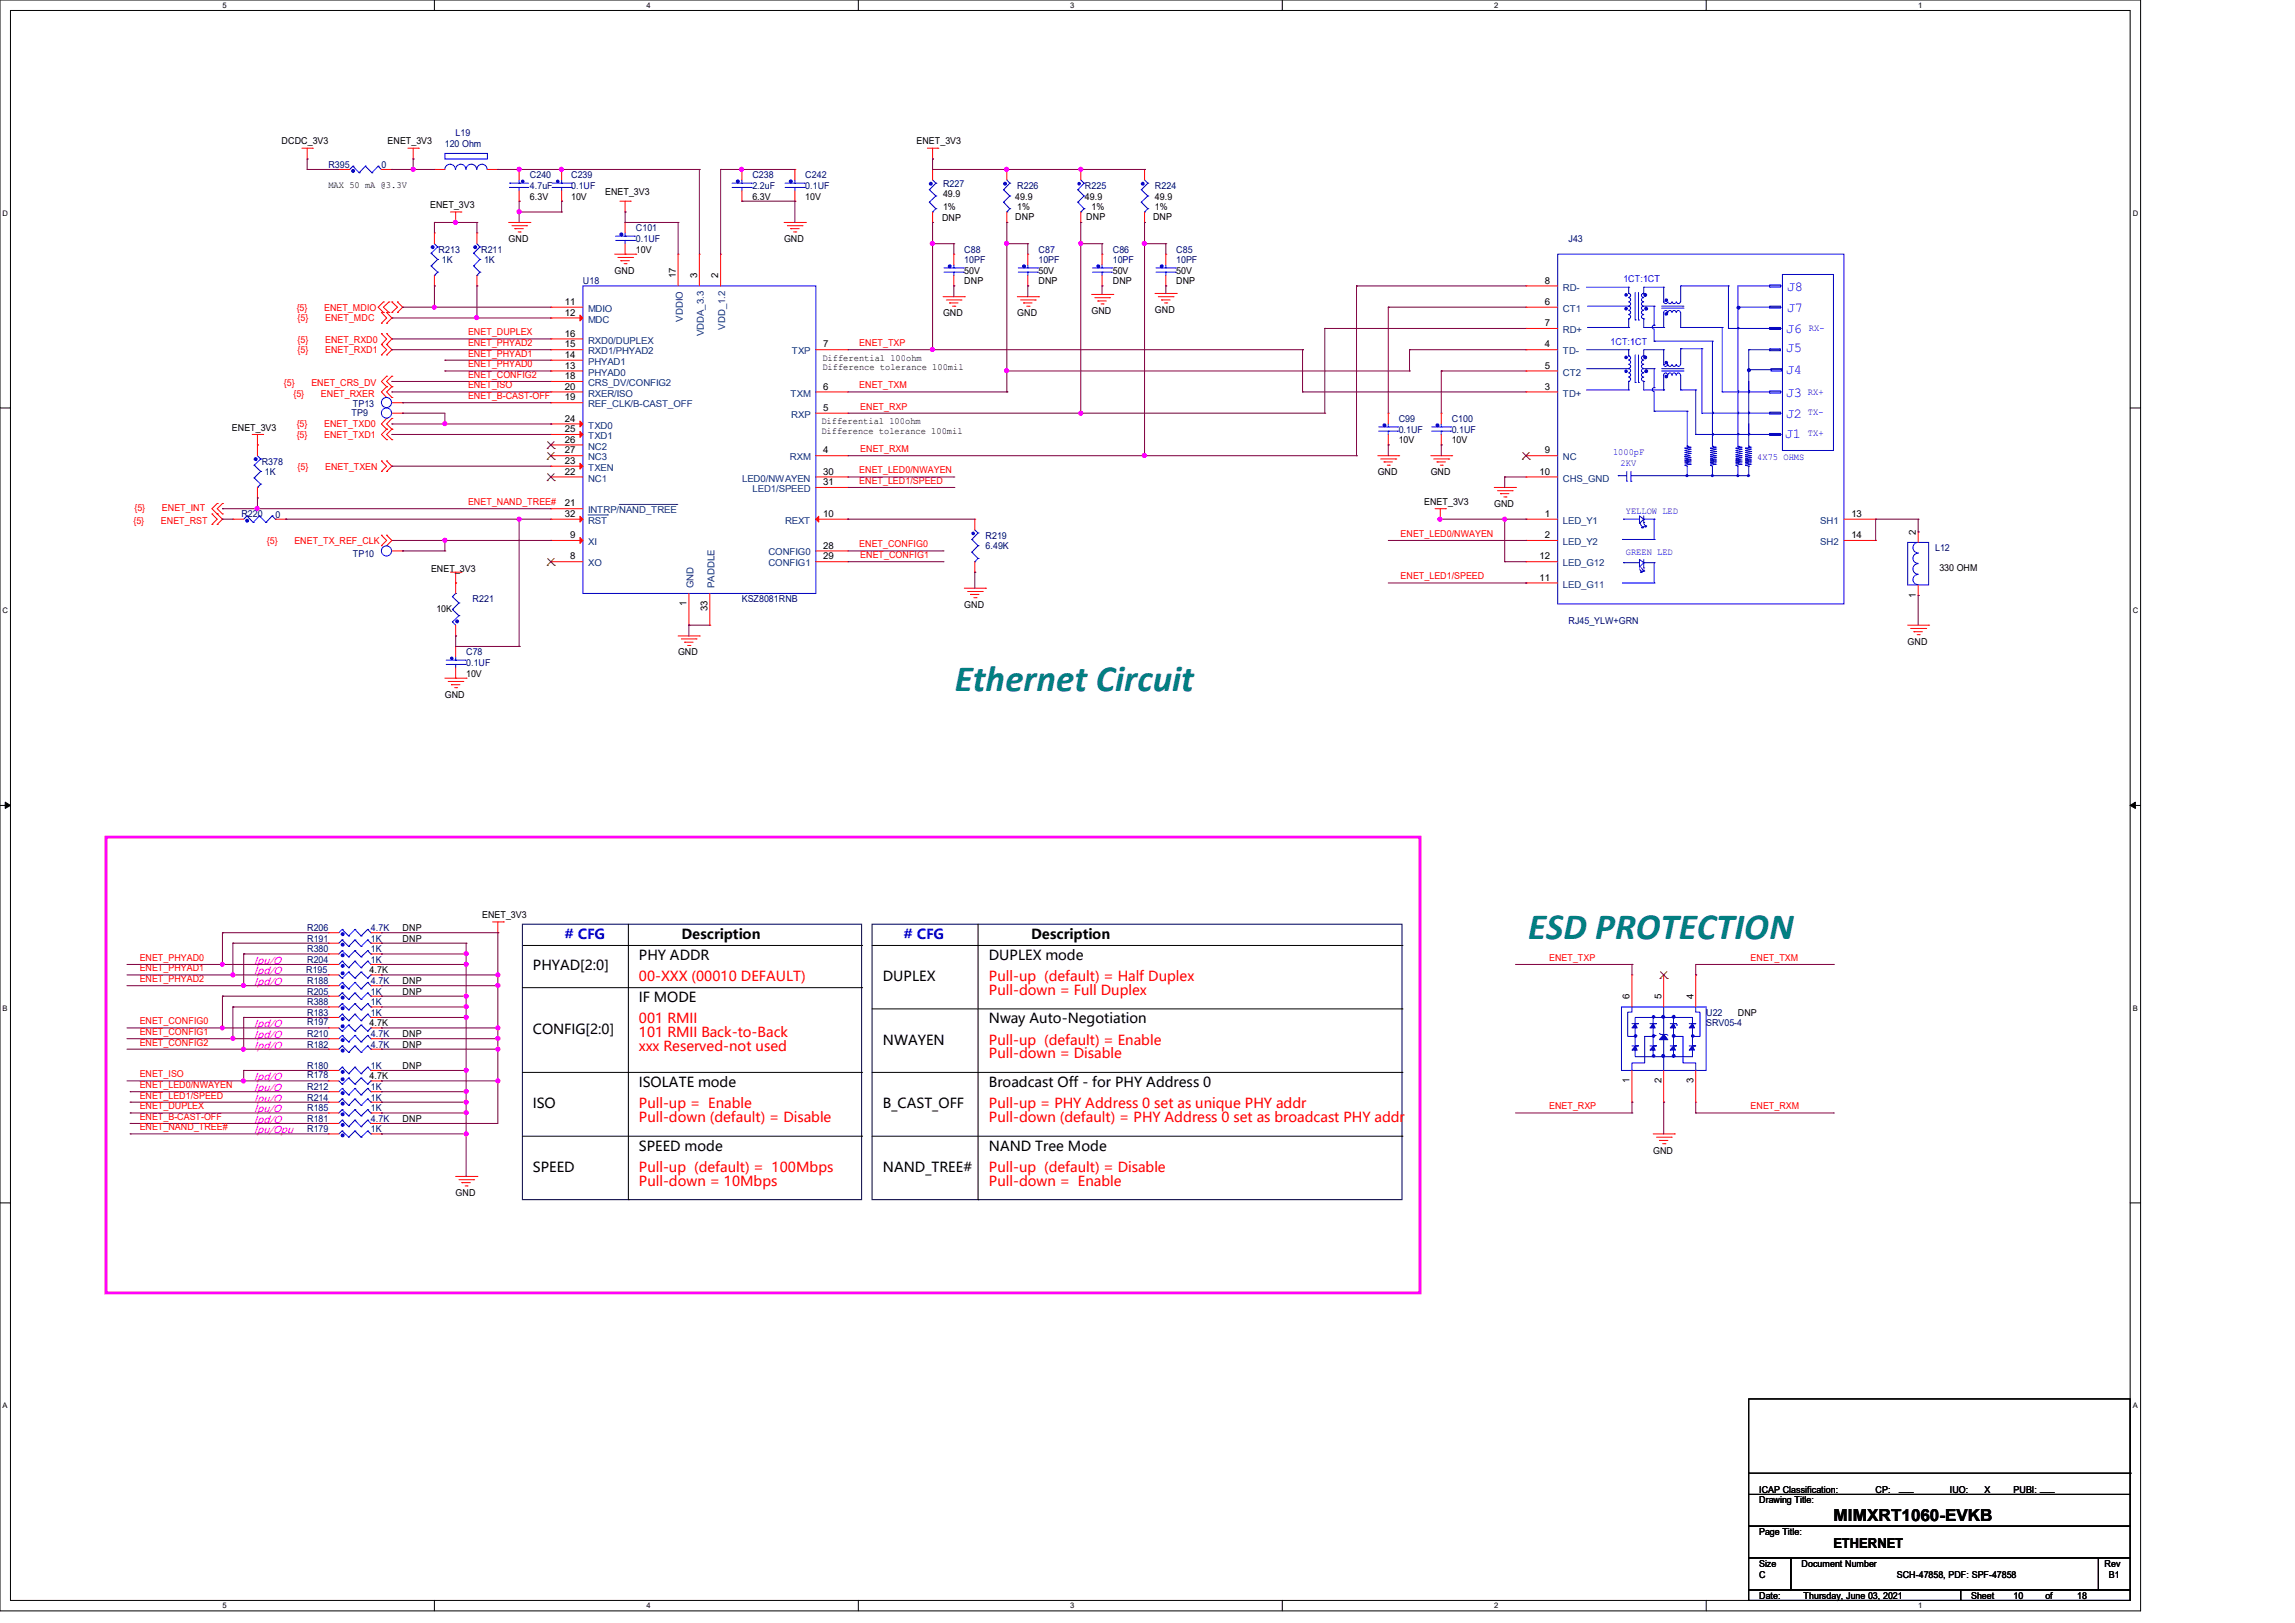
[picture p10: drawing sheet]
<svg xmlns="http://www.w3.org/2000/svg" width="297mm" height="210mm" viewBox="0 0 297 210" stroke-linecap="round" stroke-linejoin="round" font-family="sans-serif">
<defs><g id="words">
<g font-size="4.8" fill="#008080">
<text x="123.6" y="89.5">Ethernet Circuit</text>
<text x="197.8" y="121.5">ESD PROTECTION</text>
</g>
<text font-size="2.2" x="237.3" y="196.8">MIMXRT1060-EVKB</text>
<g font-size="1.8" fill="#00f">
<text x="231.2" y="37.7">J8</text>
<text x="231.2" y="40.3">J7</text>
<text x="231.1" y="43.1">J6</text>
<text x="231.1" y="45.6">J5</text>
<text x="231.1" y="48.4">J4</text>
<text x="231.1" y="51.3">J3</text>
<text x="231" y="56.6">J1</text>
<text x="231.1" y="54.1">J2</text>
<text x="73.1" y="121.5"># CFG</text>
<text x="117" y="121.5"># CFG</text>
</g>
<g font-size="1.8">
<text x="69" y="125.6">PHYAD[2:0]</text>
<text x="82.7" y="124.2">PHY ADDR</text>
<text x="88.2" y="121.5">Description</text>
<text x="128" y="124.2">DUPLEX mode</text>
<text x="133.4" y="121.5">Description</text>
<text x="82.7" y="129.7">IF MODE</text>
<text x="114.3" y="126.9">DUPLEX</text>
<text x="69" y="133.8">CONFIG[2:0]</text>
<text x="114.3" y="135.2">NWAYEN</text>
<text x="128" y="132.4">Nway Auto-Negotiation</text>
<text x="69" y="143.4">ISO</text>
<text x="82.7" y="140.6">ISOLATE mode</text>
<text x="114.3" y="143.4">B_CAST_OFF</text>
<text x="128" y="140.6">Broadcast Off - for PHY Address 0</text>
<text x="82.7" y="148.9">SPEED mode</text>
<text x="128" y="148.9">NAND Tree Mode</text>
<text x="69" y="151.6">SPEED</text>
<text x="114.3" y="151.6">NAND_TREE#</text>
<text x="237.3" y="200.4">ETHERNET</text>
</g>
<g font-size="1.8" fill="#f00">
<text x="82.7" y="126.9">00-XXX (00010 DEFAULT)</text>
<text x="128" y="126.9">Pull-up (default) = Half Duplex</text>
<text x="128" y="128.7">Pull-down = Full Duplex</text>
<text x="82.7" y="132.4">001 RMII</text>
<text x="82.7" y="134.2">101 RMII Back-to-Back</text>
<text x="82.7" y="136">xxx Reserved-not used</text>
<text x="128" y="135.2">Pull-up (default) = Enable</text>
<text x="128" y="136.9">Pull-down = Disable</text>
<text x="82.7" y="143.4">Pull-up = Enable</text>
<text x="128" y="143.4">Pull-up = PHY Address 0 set as unique PHY addr</text>
<text x="82.7" y="145.2">Pull-down (default) = Disable</text>
<text x="128" y="145.2">Pull-down (default) = PHY Address 0 set as broadcast PHY addr</text>
<text x="82.7" y="151.6">Pull-up (default) = 100Mbps</text>
<text x="82.7" y="153.4">Pull-down = 10Mbps</text>
<text x="128" y="151.6">Pull-up (default) = Disable</text>
<text x="128" y="153.4">Pull-down = Enable</text>
</g>
<g font-size="1.3" fill="#f0f">
<text x="32.9" y="124.7">Ipu/O</text>
<text x="32.9" y="127.4">Ipd/O</text>
<text x="32.9" y="126.1">Ipd/O</text>
<text x="32.9" y="132.9">Ipd/O</text>
<text x="32.9" y="134.3">Ipd/O</text>
<text x="32.9" y="135.7">Ipd/O</text>
<text x="32.9" y="142.5">Ipu/O</text>
<text x="32.9" y="143.9">Ipu/O</text>
<text x="32.9" y="141.1">Ipu/O</text>
<text x="32.9" y="139.8">Ipd/O</text>
<text x="32.9" y="145.3">Ipd/O</text>
<text x="32.9" y="146.6">Ipu/Opu</text>
</g>
<g font-size="1.2" fill="#000080">
<text x="59" y="17.6">L19</text>
<text x="42.5" y="21.7">R395</text>
<text x="49.4" y="21.7">0</text>
<text x="57.6" y="19">120 Ohm</text>
<text x="68.6" y="23.1">C240</text>
<text x="73.9" y="23.1">C239</text>
<text x="97.4" y="23.1">C238</text>
<text x="104.2" y="23.1">C242</text>
<text x="68.6" y="24.4">4.7uF</text>
<text x="73.9" y="24.4">0.1UF</text>
<text x="82.3" y="29.9">C101</text>
<text x="97.4" y="24.4">2.2uF</text>
<text x="104.2" y="24.4">0.1UF</text>
<text x="122" y="24.2">R227</text>
<text x="131.7" y="24.4">R226</text>
<text x="140.4" y="24.4">R225</text>
<text x="149.5" y="24.4">R224</text>
<text x="56.8" y="32.7">R213</text>
<text x="57.2" y="34">1K</text>
<text x="62.3" y="32.7">R211</text>
<text x="62.7" y="34">1K</text>
<text x="82.3" y="31.3">0.1UF</text>
<text x="124.8" y="32.7">C88</text>
<text x="124.8" y="34">10PF</text>
<text x="134.4" y="32.7">C87</text>
<text x="134.4" y="34">10PF</text>
<text x="144" y="32.7">C86</text>
<text x="144" y="34">10PF</text>
<text x="152.2" y="32.7">C85</text>
<text x="152.2" y="34">10PF</text>
<text x="203" y="31.3">J43</text>
<text x="75.4" y="36.8">U18</text>
<text x="45.5" y="53.8">TP9</text>
<text x="45.7" y="52.7">TP13</text>
<text x="181" y="54.6">C99</text>
<text x="181" y="56">0.1UF</text>
<text x="187.9" y="54.6">C100</text>
<text x="187.9" y="56">0.1UF</text>
<text x="33.9" y="60.1">R378</text>
<text x="34.3" y="61.5">1K</text>
<text x="31.2" y="66.8">R220</text>
<text x="35.6" y="67">0</text>
<text x="127.5" y="69.7">R219</text>
<text x="127.5" y="71.1">6.49K</text>
<text x="250.4" y="71.3">L12</text>
<text x="45.7" y="72.1">TP10</text>
<text x="61.2" y="77.9">R221</text>
<text x="96" y="77.9">KSZ8081RNB</text>
<text x="203" y="80.7">RJ45_YLW+GRN</text>
<text x="60.3" y="84.8">C78</text>
<text x="60.3" y="86.1">0.1UF</text>
<text x="39.6" y="125.9">R195</text>
<text x="39.8" y="120.4">R206</text>
<text x="39.8" y="121.8">R191</text>
<text x="39.8" y="123.2">R380</text>
<text x="39.8" y="124.6">R204</text>
<text x="48" y="120.4">4.7K</text>
<text x="48" y="121.8">1K</text>
<text x="48" y="123.2">1K</text>
<text x="48" y="124.6">1K</text>
<text x="39.8" y="127.3">R188</text>
<text x="39.8" y="128.7">R205</text>
<text x="39.8" y="130">R388</text>
<text x="39.8" y="131.4">R183</text>
<text x="48" y="127.3">4.7K</text>
<text x="48" y="128.7">1K</text>
<text x="48" y="130">1K</text>
<text x="48" y="131.4">1K</text>
<text x="220.8" y="131.4">U22</text>
<text x="39.8" y="134.2">R210</text>
<text x="39.8" y="135.5">R182</text>
<text x="39.8" y="132.7">R197</text>
<text x="48" y="134.2">4.7K</text>
<text x="48" y="135.5">4.7K</text>
<text x="220.8" y="132.8">SRV05-4</text>
<text x="39.8" y="141">R212</text>
<text x="39.8" y="142.4">R214</text>
<text x="39.8" y="143.8">R185</text>
<text x="39.8" y="138.3">R180</text>
<text x="39.8" y="139.5">R178</text>
<text x="48" y="141">1K</text>
<text x="48" y="142.4">1K</text>
<text x="48" y="143.8">1K</text>
<text x="48" y="138.3">1K</text>
<text x="39.8" y="146.5">R179</text>
<text x="39.8" y="145.2">R181</text>
<text x="48" y="146.5">1K</text>
<text x="48" y="145.2">4.7K</text>
</g>
<g font-size="1.2">
<text x="36.4" y="18.7">DCDC_3V3</text>
<text x="50.2" y="18.7">ENET_3V3</text>
<text x="118.6" y="18.7">ENET_3V3</text>
<text x="42.5" y="24.3">MAX 50 mA @3.3V</text>
<text x="55.7" y="26.9">ENET_3V3</text>
<text x="68.6" y="25.8">6.3V</text>
<text x="73.9" y="25.8">10V</text>
<text x="78.3" y="25.3">ENET_3V3</text>
<text x="97.4" y="25.8">6.3V</text>
<text x="104.2" y="25.8">10V</text>
<text x="121.9" y="28.6">DNP</text>
<text x="122" y="25.5">49.9</text>
<text x="122" y="27.2">1%</text>
<text x="131.4" y="25.8">49.9</text>
<text x="131.4" y="28.4">DNP</text>
<text x="131.7" y="27.2">1%</text>
<text x="140.4" y="25.8">49.9</text>
<text x="140.6" y="28.4">DNP</text>
<text x="141.3" y="27.2">1%</text>
<text x="149.2" y="28.4">DNP</text>
<text x="149.5" y="25.8">49.9</text>
<text x="149.5" y="27.2">1%</text>
<text x="65.8" y="31.3">GND</text>
<text x="79.5" y="35.4">GND</text>
<text x="82.3" y="32.7">10V</text>
<text x="101.5" y="31.3">GND</text>
<text x="124.8" y="35.4">50V</text>
<text x="134.4" y="35.4">50V</text>
<text x="144" y="35.4">50V</text>
<text x="152.2" y="35.4">50V</text>
<text x="73.1" y="39.5">11</text>
<text x="73.1" y="40.9">12</text>
<text x="87.5" y="36" transform="rotate(-90 87.5 36)">17</text>
<text x="90.2" y="36" transform="rotate(-90 90.2 36)">3</text>
<text x="93" y="36" transform="rotate(-90 93 36)">2</text>
<text x="122" y="40.9">GND</text>
<text x="124.8" y="36.8">DNP</text>
<text x="131.7" y="40.9">GND</text>
<text x="134.4" y="36.8">DNP</text>
<text x="141.3" y="40.6">GND</text>
<text x="144" y="36.8">DNP</text>
<text x="149.5" y="40.5">GND</text>
<text x="152.2" y="36.8">DNP</text>
<text x="199.9" y="36.7">8</text>
<text x="199.9" y="39.5">6</text>
<text x="73.1" y="47.7">13</text>
<text x="73.1" y="46.3">14</text>
<text x="73.1" y="45">15</text>
<text x="73.1" y="43.6">16</text>
<text x="106.4" y="46.7">Differential 100ohm</text>
<text x="106.4" y="47.9">Difference tolerance 100mil</text>
<text x="106.5" y="45">7</text>
<text x="199.9" y="42.2">7</text>
<text x="199.9" y="45">4</text>
<text x="199.9" y="47.7">5</text>
<text x="73.1" y="49.1">18</text>
<text x="73.1" y="51.8">19</text>
<text x="73.1" y="50.4">20</text>
<text x="106.5" y="53.2">5</text>
<text x="106.5" y="50.4">6</text>
<text x="199.9" y="50.4">3</text>
<text x="30" y="55.7">ENET_3V3</text>
<text x="73.1" y="54.6">24</text>
<text x="73.1" y="55.9">25</text>
<text x="73.1" y="57.3">26</text>
<text x="73.1" y="58.7">27</text>
<text x="106.3" y="54.9">Differential 100ohm</text>
<text x="106.3" y="56.1">Difference tolerance 100mil</text>
<text x="106.5" y="58.7">4</text>
<text x="181" y="57.4">10V</text>
<text x="187.9" y="57.4">10V</text>
<text x="199.9" y="58.7">9</text>
<text x="73.1" y="65.5">21</text>
<text x="73.1" y="61.4">22</text>
<text x="73.1" y="60">23</text>
<text x="106.5" y="61.4">30</text>
<text x="106.5" y="62.8">31</text>
<text x="178.3" y="61.5">GND</text>
<text x="184.3" y="65.3">ENET_3V3</text>
<text x="185.2" y="61.5">GND</text>
<text x="193.4" y="65.6">GND</text>
<text x="199.3" y="61.4">10</text>
<text x="73.1" y="66.9">32</text>
<text x="73.8" y="69.6">9</text>
<text x="106.5" y="66.9">10</text>
<text x="106.5" y="71">28</text>
<text x="199.9" y="66.9">1</text>
<text x="199.9" y="69.6">2</text>
<text x="239.6" y="66.9">13</text>
<text x="239.6" y="69.6">14</text>
<text x="247.9" y="69.2" transform="rotate(-90 247.9 69.2)">2</text>
<text x="55.8" y="74">ENET_3V3</text>
<text x="73.8" y="72.4">8</text>
<text x="106.5" y="72.4">29</text>
<text x="199.3" y="72.4">12</text>
<text x="199.3" y="75.1">11</text>
<text x="247.9" y="77.3" transform="rotate(-90 247.9 77.3)">1</text>
<text x="251" y="73.8">330 OHM</text>
<text x="56.5" y="79.2">10K</text>
<text x="88.9" y="78.4" transform="rotate(-90 88.9 78.4)">1</text>
<text x="91.6" y="79.1" transform="rotate(-90 91.6 79.1)">33</text>
<text x="124.8" y="78.6">GND</text>
<text x="246.9" y="83.4">GND</text>
<text x="60.3" y="87.5">10V</text>
<text x="87.8" y="84.8">GND</text>
<text x="57.6" y="90.3">GND</text>
<text x="62.4" y="118.8">ENET_3V3</text>
<text x="47.8" y="125.9">4.7K</text>
<text x="52.1" y="120.4">DNP</text>
<text x="52.1" y="121.8">DNP</text>
<text x="52.1" y="127.3">DNP</text>
<text x="52.1" y="128.7">DNP</text>
<text x="210.9" y="129.3" transform="rotate(-90 210.9 129.3)">6</text>
<text x="215" y="129.3" transform="rotate(-90 215 129.3)">5</text>
<text x="219.2" y="129.3" transform="rotate(-90 219.2 129.3)">4</text>
<text x="224.9" y="131.4">DNP</text>
<text x="47.8" y="132.8">4.7K</text>
<text x="52.1" y="134.2">DNP</text>
<text x="52.1" y="135.5">DNP</text>
<text x="47.8" y="139.7">4.7K</text>
<text x="52.1" y="138.3">DNP</text>
<text x="210.9" y="140.2" transform="rotate(-90 210.9 140.2)">1</text>
<text x="215" y="140.2" transform="rotate(-90 215 140.2)">2</text>
<text x="219.2" y="140.2" transform="rotate(-90 219.2 140.2)">3</text>
<text x="52.1" y="145.2">DNP</text>
<text x="213.9" y="149.3">GND</text>
<text x="59" y="154.7">GND</text>
<text x="227.7" y="194.5">Drawing Title:</text>
<text x="227.7" y="193.2">ICAP Classification:</text>
<text x="242.7" y="193.2">CP:</text>
<text x="245.8" y="193">___</text>
<text x="252.3" y="193.2">IUO:</text>
<text x="256.2" y="193.2">_X_</text>
<text x="260.6" y="193.2">PUBI: ___</text>
<text x="227.7" y="202.7">Size</text>
<text x="227.7" y="198.6">Page Title:</text>
<text x="233.2" y="202.7">Document Number</text>
<text x="272.4" y="202.7">Rev</text>
<text x="227.7" y="206.9">Date:</text>
<text x="227.7" y="204.1">C</text>
<text x="233.4" y="206.9">Thursday, June 03, 2021</text>
<text x="245.5" y="204.1">SCH-47858, PDF: SPF-47858</text>
<text x="255.1" y="206.9">Sheet</text>
<text x="260.6" y="206.9">10</text>
<text x="264.7" y="206.9">of</text>
<text x="268.8" y="206.9">18</text>
<text x="272.9" y="204.1">B1</text>
</g>
<g font-size="1.2" fill="#f00">
<text x="38.4" y="40.2">{5}</text>
<text x="38.5" y="41.6">{5}</text>
<text x="42" y="40.2">ENET_MDIO</text>
<text x="42.1" y="41.6">ENET_MDC</text>
<text x="38.5" y="44.3">{5}</text>
<text x="38.5" y="45.7">{5}</text>
<text x="42.1" y="44.3">ENET_RXD0</text>
<text x="42.1" y="45.7">ENET_RXD1</text>
<text x="60.6" y="43.4">ENET_DUPLEX</text>
<text x="60.6" y="44.8">ENET_PHYAD2</text>
<text x="60.6" y="46.1">ENET_PHYAD1</text>
<text x="60.6" y="47.5">ENET_PHYAD0</text>
<text x="111.2" y="44.8">ENET_TXP</text>
<text x="36.7" y="50">{5}</text>
<text x="38" y="51.3">{5}</text>
<text x="40.3" y="50">ENET_CRS_DV</text>
<text x="41.5" y="51.3">ENET_RXER</text>
<text x="60.6" y="48.9">ENET_CONFIG2</text>
<text x="60.6" y="50.2">ENET_ISO</text>
<text x="60.6" y="51.6">ENET_B-CAST-OFF</text>
<text x="111.2" y="50.2">ENET_TXM</text>
<text x="111.3" y="53">ENET_RXP</text>
<text x="38.4" y="55.3">{5}</text>
<text x="38.4" y="56.7">{5}</text>
<text x="42" y="55.3">ENET_TXD0</text>
<text x="42" y="56.7">ENET_TXD1</text>
<text x="111.3" y="58.5">ENET_RXM</text>
<text x="38.5" y="60.8">{5}</text>
<text x="42.1" y="60.8">ENET_TXEN</text>
<text x="60.6" y="65.4">ENET_NAND_TREE#</text>
<text x="111.2" y="62.6">ENET_LED1/SPEED</text>
<text x="111.2" y="61.3">ENET_LED0/NWAYEN</text>
<text x="17.3" y="67.8">{5}</text>
<text x="17.4" y="66.1">{5}</text>
<text x="20.8" y="67.8">ENET_RST</text>
<text x="21" y="66.1">ENET_INT</text>
<text x="34.5" y="70.4">{5}</text>
<text x="38.1" y="70.4">ENET_TX_REF_CLK</text>
<text x="111.2" y="70.8">ENET_CONFIG0</text>
<text x="181.3" y="69.5">ENET_LED0/NWAYEN</text>
<text x="111.3" y="72.2">ENET_CONFIG1</text>
<text x="181.3" y="75">ENET_LED1/SPEED</text>
<text x="18.1" y="125.7">ENET_PHYAD1</text>
<text x="18.1" y="124.3">ENET_PHYAD0</text>
<text x="200.5" y="124.3">ENET_TXP</text>
<text x="226.6" y="124.3">ENET_TXM</text>
<text x="18.1" y="127.1">ENET_PHYAD2</text>
<text x="18.1" y="132.5">ENET_CONFIG0</text>
<text x="18.1" y="133.9">ENET_CONFIG1</text>
<text x="18.1" y="135.3">ENET_CONFIG2</text>
<text x="18.1" y="142.2">ENET_LED1/SPEED</text>
<text x="18.1" y="140.8">ENET_LED0/NWAYEN</text>
<text x="18.1" y="143.6">ENET_DUPLEX</text>
<text x="18.1" y="139.4">ENET_ISO</text>
<text x="200.5" y="143.6">ENET_RXP</text>
<text x="226.6" y="143.6">ENET_RXM</text>
<text x="18.1" y="144.9">ENET_B-CAST-OFF</text>
<text x="18.1" y="146.3">ENET_NAND_TREE#</text>
</g>
<g font-size="1.2" fill="#004080">
<text x="76.1" y="40.3">MDIO</text>
<text x="76.1" y="41.7">MDC</text>
<text x="88.3" y="41.6" transform="rotate(-90 88.3 41.6)">VDDIO</text>
<text x="202.3" y="37.6">RD-</text>
<text x="202.3" y="40.3">CT1</text>
<text x="76.1" y="47.2">PHYAD1</text>
<text x="76.1" y="45.8">RXD1/PHYAD2</text>
<text x="76.1" y="44.4">RXD0/DUPLEX</text>
<text x="91.1" y="43.5" transform="rotate(-90 91.1 43.5)">VDDA_3.3</text>
<text x="93.9" y="42.7" transform="rotate(-90 93.9 42.7)">VDD_1.2</text>
<text x="102.5" y="45.8">TXP</text>
<text x="202.3" y="43.1">RD+</text>
<text x="202.3" y="45.8">TD-</text>
<text x="76.1" y="48.6">PHYAD0</text>
<text x="76.1" y="50">CRS_DV/CONFIG2</text>
<text x="76.1" y="52.7">REF_CLK/B-CAST_OFF</text>
<text x="76.1" y="51.3">RXER/ISO</text>
<text x="102.3" y="51.3">TXM</text>
<text x="202.3" y="48.6">CT2</text>
<text x="202.3" y="51.3">TD+</text>
<text x="76.1" y="55.5">TXD0</text>
<text x="76.1" y="56.8">TXD1</text>
<text x="76.1" y="58.2">NC2</text>
<text x="76.1" y="59.6">NC3</text>
<text x="102.2" y="59.6">RXM</text>
<text x="102.4" y="54.1">RXP</text>
<text x="202.3" y="59.6">NC</text>
<text x="76.1" y="62.3">NC1</text>
<text x="76.1" y="60.9">TXEN</text>
<text x="96.1" y="62.3">LED0/NWAYEN</text>
<text x="97.4" y="63.7">LED1/SPEED</text>
<text x="202.3" y="62.3">CHS_GND</text>
<text x="76.1" y="70.5">XI</text>
<text x="76.1" y="66.4">INTRP/NAND_TREE</text>
<text x="76.1" y="67.8">RST</text>
<text x="99.4" y="71.9">CONFIG0</text>
<text x="101.6" y="67.8">REXT</text>
<text x="202.3" y="67.8">LED_Y1</text>
<text x="202.3" y="70.5">LED_Y2</text>
<text x="235.6" y="67.8">SH1</text>
<text x="235.6" y="70.5">SH2</text>
<text x="76.1" y="73.3">XO</text>
<text x="89.7" y="76.1" transform="rotate(-90 89.7 76.1)">GND</text>
<text x="92.5" y="76.1" transform="rotate(-90 92.5 76.1)">PADDLE</text>
<text x="99.4" y="73.3">CONFIG1</text>
<text x="202.3" y="73.3">LED_G12</text>
<text x="202.3" y="76">LED_G11</text>
</g>
<g font-size="1.2" fill="#00f">
<text x="210.1" y="36.5">1CT:1CT</text>
<text x="208.4" y="44.6">1CT:1CT</text>
<text x="234.1" y="42.8">RX-</text>
<text x="234" y="51.1">RX+</text>
<text x="234" y="53.7">TX-</text>
<text x="208.7" y="58.9">1000pF</text>
<text x="227.4" y="59.6">4X75 OHMS</text>
<text x="234" y="56.4">TX+</text>
<text x="209.7" y="60.2">2KV</text>
<text x="210.4" y="66.5">YELLOW LED</text>
<text x="210.4" y="71.8">GREEN LED</text>
</g>
<g font-size="1">
<text x="28.8" y="1">5</text>
<text x="83.7" y="1">4</text>
<text x="138.5" y="1">3</text>
<text x="193.4" y="1">2</text>
<text x="248.2" y="1">1</text>
<text x=".3" y="27.9">D</text>
<text x="276" y="27.9">D</text>
<text x=".3" y="79.4">C</text>
<text x="276" y="79.4">C</text>
<text x=".3" y="130.8">B</text>
<text x="276" y="130.8">B</text>
<text x=".3" y="182.2">A</text>
<text x="276" y="182.2">A</text>
<text x="28.8" y="208.1">5</text>
<text x="83.7" y="208.1">4</text>
<text x="138.5" y="208.1">3</text>
<text x="193.4" y="208.1">2</text>
<text x="248.2" y="208.1">1</text>
</g>
</g></defs>
<path d="M0 0h277v208.4h-277zM1.4 1.4h274.3v205.7h-274.3z" fill="none" stroke="#000" stroke-width=".13"/>
<g fill="#fff">
<path d="M28.8 .1h.5v1.1h-.5z"/>
<path d="M28.8 207.2h.5v1.1h-.5z"/>
</g>
<path d="M56.2 0v1.4M56.2 207.1v1.3" fill="none" stroke="#000" stroke-width=".13"/>
<g fill="#fff">
<path d="M83.7 .1h.5v1.1h-.5z"/>
<path d="M83.7 207.2h.5v1.1h-.5z"/>
</g>
<path d="M111.1 0v1.4M111.1 207.1v1.3" fill="none" stroke="#000" stroke-width=".13"/>
<g fill="#fff">
<path d="M138.5 .1h.6v1.1h-.6z"/>
<path d="M138.5 207.2h.6v1.1h-.6z"/>
</g>
<path d="M165.9 0v1.4M165.9 207.1v1.3" fill="none" stroke="#000" stroke-width=".13"/>
<g fill="#fff">
<path d="M193.4 .1h.5v1.1h-.5z"/>
<path d="M193.4 207.2h.5v1.1h-.5z"/>
</g>
<path d="M220.8 0v1.4M220.8 207.1v1.3" fill="none" stroke="#000" stroke-width=".13"/>
<g fill="#fff">
<path d="M248.2 .1h.6v1.1h-.6z"/>
<path d="M248.2 207.2h.6v1.1h-.6z"/>
<path d="M.3 27.1h.8v1.1h-.8z"/>
<path d="M276 27.1h.7v1.1h-.7z"/>
<path d="M.3 78.5h.8v1.1h-.8z"/>
<path d="M276 78.5h.7v1.1h-.7z"/>
</g>
<path d="M0 52.8h1.4M275.7 52.8h1.3" fill="none" stroke="#000" stroke-width=".13"/>
<g fill="#fff">
<path d="M.3 129.9h.7v1.1h-.7z"/>
<path d="M276 129.9h.6v1.1h-.6z"/>
</g>
<path d="M0 104.2h1.4M275.7 104.2h1.3" fill="none" stroke="#000" stroke-width=".13"/>
<path d="M.7 103.8l.7 .4-.7 .4zM275.7 104.2l.7-.4v.8z" fill="#000" stroke="#000" stroke-width=".13"/>
<g fill="#fff">
<path d="M.3 181.4h.7v1.1h-.7z"/>
<path d="M276 181.4h.6v1.1h-.6z"/>
</g>
<g fill="none" stroke="#000" stroke-width=".13">
<path d="M81.3 119.6v35.6M126.6 119.6v35.6M67.6 122.3h43.9M67.6 138.8h43.9M67.6 127.8h43.9M111.5 122.3h.1M111.5 127.8h.1M111.5 138.8h.1M112.9 122.3h68.5M112.9 130.6h68.5M112.9 138.8h68.5M181.4 122.3h.1"/>
<path d="M181.4 130.6h.1M181.4 138.8h.1M0 155.7h1.4M67.6 147h43.9M81.3 155.2h.1M111.5 147h.1M112.9 147h68.5M126.6 155.2h.1M181.4 147h.1M275.7 155.7h1.3M226.3 193.4h49.4v4.1h-49.4zM226.3 197.5h49.4v4.1h-49.4z"/>
<path d="M226.3 181h49.4v12.4h-49.4zM226.3 190.6h49.4M275.7 190.6h.1M226.3 201.6h5.5v4.1h-5.5zM226.3 205.7h27.4v1.4h-27.4zM231.8 201.6h39.8v4.1h-39.8zM253.7 205.7h22v1.4h-22zM271.6 201.6h4.1v4.1h-4.1z"/>
</g>
<path d="M67.6 119.6h43.9v35.6h-43.9zM112.9 119.6h68.5v35.6h-68.5z" fill="none" stroke="#000040" stroke-width=".13"/>
<path d="M13.7 108.3h170.1v59h-170.1z" fill="none" stroke="#f0f" stroke-width=".38"/>
<g fill="none" stroke="#f00" stroke-width=".13">
<path d="M39.1 19.2h1.3M39.8 19.2v1.4M40.4 19.2h.1M52.8 19.2h1.3M53.5 19.2v1.4M54.1 19.2h.1M120 19.2h1.4M120.7 19.2v1.4M121.4 19.2h.1M39.8 20.6h.1M43.9 21.9h.1M43.9 21.9h1.4"/>
<path d="M49.4 21.9h1.3M49.6 39.1h.1M49.6 39.1l-.7 .7 .7 .6M50.3 39.1h.1M50.3 39.1l-.7 .7 .7 .6M50.7 39.1h.1M50.7 21.9h.1M50.7 39.1l.7 .7-.7 .6M51.4 39.1h.1M51.4 39.1l.7 .7-.7 .6M53.5 20.6h.1M56.2 21.9h.1"/>
<path d="M56.2 30.1h.1M56.2 37h.1M56.2 21.9h1.4M56.2 30.1v1.4M56.2 35.6v1.4M58.3 27.4h1.3M59 28.8h.1M59 27.4v1.4M59.6 27.4h.1M61.7 30.1h.1M61.7 37h.1M61.7 30.1v1.4"/>
<path d="M61.7 35.6v1.4M63.1 21.9h1.3M64.4 21.9h.1M65.8 28.8h2.8M66.3 29.2h1.9M66.6 29.6h.1M66.6 29.6h1.1M67.1 30h.2M67.2 21.9h.1M67.2 26h.1M67.2 21.9v1.4M67.2 24.7v1.3"/>
<path d="M67.3 30h.1M68.2 29.2h.1M68.6 28.8h.1M71.3 39.8h.1M71.3 39.8h4.1M72.7 21.9h.1M72.7 26h.1M72.7 21.9v1.4M72.7 24.7v1.3M79.5 32.9h2.8M80 33.3h1.9M80.2 26h1.4"/>
<path d="M80.3 33.7h.1M80.3 33.7h1.1M80.8 34.1h.2M80.9 27.4h.1M80.9 28.8h.1M80.9 32.9h.1M80.9 26v1.4M80.9 28.8v1.3M80.9 31.5v1.4M81 34.1h.1M81.6 26h.1M81.9 33.3h.1"/>
<path d="M82.3 32.9h.1M87.8 32.9h.1M87.8 32.9v4.1M90.5 32.9h.1M90.5 32.9v4.1M93.3 32.9h.1M93.3 32.9v4.1M96 21.9h.1M96 26h.1M96 21.9v1.4M96 24.7v1.3M101.5 28.8h2.7"/>
<path d="M101.9 29.2h1.9M102.3 29.6h.1M102.3 29.6h1.1M102.7 30h.3M102.9 21.9h.1M102.9 26h.1M102.9 21.9v1.4M102.9 24.7v1.3M103 30h.1M103.8 29.2h.1M104.2 28.8h.1M120.7 20.6h.1"/>
<path d="M120.7 21.9h.1M120.7 28.8h.1M120.7 21.9v1.4M120.7 27.4v1.4M122 38.4h2.8M122.5 38.8h1.9M122.9 39.2h.1M122.9 39.2h1.1M123.3 39.6h.3M123.4 32.9h.1M123.4 37h.1M123.4 32.9v1.4"/>
<path d="M123.4 35.6v1.4M123.6 39.6h.1M124.4 38.8h.1M124.8 38.4h.1M130.3 21.9h.1M130.3 28.8h.1M130.3 21.9v1.4M130.3 27.4v1.4M131.7 38.4h2.7M132.1 38.8h1.9M132.5 39.2h.1M132.5 39.2h1.1"/>
<path d="M132.9 39.6h.3M133 32.9h.1M133 37h.1M133 32.9v1.4M133 35.6v1.4M133.2 39.6h.1M134 38.8h.1M134.4 38.4h.1M139.9 21.9h.1M139.9 28.8h.1M139.9 21.9v1.4M139.9 27.4v1.4"/>
<path d="M141.3 38.1h2.7M141.7 38.5h1.9M142.1 38.9h.1M142.1 38.9h1.1M142.5 39.3h.2M142.6 32.9h.1M142.6 37h.1M142.6 32.9v1.4M142.6 35.6v1.4M142.7 39.3h.1M143.6 38.5h.1M144 38.1h.1"/>
<path d="M148.1 21.9h.1M148.1 28.8h.1M148.1 21.9v1.4M148.1 27.4v1.4M149.5 38h2.7M149.9 38.4h1.9M150.3 38.8h.1M150.3 38.8h1.1M150.7 39.2h.3M150.9 32.9h.1M150.9 37h.1M150.9 32.9v1.4"/>
<path d="M150.9 35.6v1.4M151 39.2h.1M151.8 38.4h.1M152.2 38h.1M197.5 37h.1M197.5 39.8h.1M197.5 39.8h4.1M197.5 37h4.1M32.6 56.2h1.4M33.3 57.6h.1M33.3 56.2v2.8M34 56.2h.1"/>
<path d="M49.4 43.2h.1M49.4 44.6h.1M49.4 45.9h.1M49.4 59.6h.1M49.4 40.4h.1M49.4 41.8h.1M49.4 43.2l.6 .7-.6 .7M49.4 44.6l.6 .7-.6 .6M49.4 59.6l.6 .7-.6 .7M49.4 40.4l.6 .7-.6 .7M49.6 40.4h.1M50 44.6h.1"/>
<path d="M50 43.2h.1M50 45.9h.1M50 54.1h.1M50 55.5h.1M50 56.9h.1M50 59.6h.1M50 48.7h.1M50 50h.1M50 51.4h.1M50 41.8h.1M50 40.4h.1M50 43.2l.7 .7-.7 .7"/>
<path d="M50 44.6l.7 .7-.7 .6M50 54.1l-.6 .8 .6 .6M50 55.5l-.6 .7 .6 .7M50 59.6l.7 .7-.7 .7M50 48.7l-.6 .7 .6 .6M50 50l-.6 .7 .6 .7M50 40.4l.7 .7-.7 .7M50.3 40.4h.1M50.7 54.1h.1M50.7 55.5h.1M50.7 56.9h.1M50.7 48.7h.1"/>
<path d="M50.7 50h.1M50.7 51.4h.1M50.7 40.4h.1M50.7 54.1l-.7 .8 .7 .6M50.7 55.5l-.7 .7 .7 .7M50.7 48.7l-.7 .7 .7 .6M50.7 50l-.7 .7 .7 .7M50.7 52.1h1.4M50.7 53.5h1.4M51.4 40.4h.1M52.1 52.1h.1M52.1 53.5h.1"/>
<path d="M71.3 41.1h.1M71.3 48h.1M71.3 46.6h.1M71.3 45.3h.1M71.3 43.9h.1M71.3 49.4h.1M71.3 52.1h.1M71.3 50.7h.1M71.3 54.9h.1M71.3 56.2h.1M71.3 57.6h.1M71.3 59h.1"/>
<path d="M71.3 59h4.1M71.3 56.2h4.1M71.3 52.1h4.1M71.3 50.7h4.1M71.3 45.3h4.1M71.3 41.1h4.1M71.3 48h4.1M71.3 46.6h4.1M71.3 43.9h4.1M71.3 49.4h4.1M71.3 54.9h4.1M71.3 57.6h4.1"/>
<path d="M105.6 59h4.1M105.6 53.5h4.1M105.6 50.7h4.1M105.6 45.3h4.1M109.7 59h.1M109.7 53.5h.1M109.7 50.7h.1M109.7 45.3h.1M178.3 59h2.7M178.7 59.4h1.9M179.1 59.8h.1M179.1 59.8h1.1"/>
<path d="M179.7 53.5h.1M179.7 57.6h.1M179.7 53.5v1.4M179.7 56.2v1.4M180.6 59.4h.1M181 59h.1M185.2 59h2.7M185.5 59.4h2M186 59.8h.1M186 59.8h1.1M186.5 53.5h.1M186.5 57.6h.1"/>
<path d="M186.5 53.5v1.4M186.5 56.2v1.4M187.5 59.4h.1M187.9 59h.1M197.5 42.5h.1M197.5 45.3h.1M197.5 48h.1M197.5 50.7h.1M197.5 59h.1M197.5 59h4.1M197.5 50.7h4.1M197.5 45.3h4.1"/>
<path d="M197.5 48h4.1M197.5 42.5h4.1M27.4 66.5h.1M27.4 67.9h.1M27.4 66.5l.7 .7-.7 .7M28.1 65.2h.1M28.1 66.5h.1M28.1 67.9h.1M28.1 65.2l-.7 .6 1.4 1.4-.7 .7M28.8 65.2h.1M28.8 66.5h.1M28.8 65.2l-.7 .6 .7 .7"/>
<path d="M30.1 67.2h.1M30.1 67.2h1.4M33.3 64.4h.1M33.3 63.1v1.3M35.6 67.2h1.4M37 67.2h.1M49.4 61h.1M49.4 69.3h.1M49.4 70.6h.1M49.4 69.3l.6 .6-.6 .7M50 61h.1M50 70.6h.1"/>
<path d="M50 69.3h.1M50 69.3l.7 .6-.7 .7M50.7 71.3h1.4M52.1 71.3h.1M58.3 74h1.3M59 75.4h.1M59 74v2.8M59.6 74h.1M71.3 72.7h.1M71.3 69.9h.1M71.3 65.8h.1M71.3 61.7h.1"/>
<path d="M71.3 60.3h.1M71.3 67.2h.1M71.3 65.8h4.1M71.3 72.7h4.1M71.3 69.9h4.1M71.3 67.2h4.1M71.3 61.7h4.1M71.3 60.3h4.1M89.2 76.8v4.1M91.9 76.8v4.1M105.6 63.1h4.1M105.6 72.7h4.1"/>
<path d="M105.6 67.2h4.1M105.6 61.7h4.1M105.6 71.3h4.1M109.7 67.2h.1M109.7 71.3h.1M109.7 72.7h.1M109.7 61.7h.1M109.7 63.1h.1M124.8 76.1h2.8M125.2 76.5h1.9M125.6 76.9h.1M125.6 76.9h1.1"/>
<path d="M126 77.3h.3M126.2 67.2h.1M126.2 74h.1M126.2 67.2v1.4M126.2 72.7v1.3M126.3 77.3h.1M127.1 76.5h.1M127.6 76.1h.1M179.5 60.2h.3M179.8 60.2h.1M185.7 65.8h1.4M186.4 67.2h.1"/>
<path d="M186.4 60.2h.2M186.4 65.8v1.4M186.6 60.2h.1M187.1 65.8h.1M193.4 63.1h2.7M193.8 63.5h1.9M194.2 63.9h.1M194.2 63.9h1.1M194.6 64.3h.3M194.9 64.3h.1M195.7 63.5h.1M196.1 63.1h.1"/>
<path d="M197.5 61.7h.1M197.5 67.2h.1M197.5 69.9h.1M197.5 72.7h.1M197.5 75.4h.1M197.5 72.7h4.1M197.5 69.9h4.1M197.5 67.2h4.1M197.5 61.7h4.1M197.5 75.4h4.1M238.6 69.9h4.1M238.6 67.2h4.1"/>
<path d="M242.7 67.2h.1M242.7 69.9h.1M248.2 77h.1M248.2 68.8h.1M248.2 68.8v1.4M248.2 75.7v1.3M57.6 87.8h2.7M58 88.2h1.9M58.4 88.6h.1M58.4 88.6h1.1M58.8 89h.3M59 83.7h.1"/>
<path d="M59 87.8h.1M59 82.3h.1M59 80.9v1.4M59 83.7v1.3M59 86.4v1.4M59.1 89h.1M59.9 88.2h.1M60.3 87.8h.1M87.8 82.3h2.7M88.2 82.7h1.9M88.6 83.1h.1M88.6 83.1h1.1"/>
<path d="M89 83.5h.3M89.2 80.9h.1M89.3 83.5h.1M90.1 82.7h.1M90.5 82.3h.1M91.9 80.9h.1M246.9 80.9h2.7M247.3 81.3h1.9M247.7 81.7h.1M247.7 81.7h1.1M248.1 82.1h.3M248.4 82.1h.1"/>
<path d="M249.2 81.3h.1M249.6 80.9h.1M63.8 119.3h1.4M64.4 119.3v1.4M65.2 119.3h.1M42.5 134.4h.1M42.5 135.8h.1M42.5 120.7h.1M42.5 138.5h.1M42.5 122h.1M42.5 133h.1M42.5 123.4h.1"/>
<path d="M42.5 124.8h.1M42.5 127.6h.1M42.5 139.9h.1M42.5 128.9h.1M42.5 130.3h.1M42.5 126.2h.1M42.5 131.7h.1M42.5 134.4h1.4M42.5 135.8h1.4M42.5 120.7h1.4M42.5 138.5h1.4M42.5 122h1.4"/>
<path d="M42.5 133h1.4M42.5 123.4h1.4M42.5 124.8h1.4M42.5 127.6h1.4M42.5 139.9h1.4M42.5 128.9h1.4M42.5 130.3h1.4M42.5 126.2h1.4M42.5 131.7h1.4M48 134.4h1.4M48 135.8h1.4M48 120.7h1.4"/>
<path d="M48 138.5h1.4M48 122h1.4M48 133h1.4M48 123.4h1.4M48 124.8h1.4M48 127.6h1.4M48 139.9h1.4M48 128.9h1.4M48 130.3h1.4M48 126.2h1.4M48 131.7h1.4M49.4 134.4h.1"/>
<path d="M49.4 135.8h.1M49.4 120.7h.1M49.4 138.5h.1M49.4 122h.1M49.4 133h.1M49.4 123.4h.1M49.4 124.8h.1M49.4 127.6h.1M49.4 139.9h.1M49.4 128.9h.1M49.4 130.3h.1M49.4 126.2h.1"/>
<path d="M49.4 131.7h.1M64.4 120.7h.1M211.2 126.2h.1M211.2 126.2v4.1M211.2 138.5v4.1M215.3 126.2h.1M215.3 126.2v4.1M215.3 138.5v4.1M219.5 126.2h.1M219.5 126.2v4.1M219.5 138.5v4.1M42.5 141.3h.1"/>
<path d="M42.5 142.6h.1M42.5 144h.1M42.5 146.7h.1M42.5 145.4h.1M42.5 146.7h1.4M42.5 141.3h1.4M42.5 142.6h1.4M42.5 144h1.4M42.5 145.4h1.4M48 146.7h1.4M48 141.3h1.4M48 142.6h1.4"/>
<path d="M48 144h1.4M48 145.4h1.4M49.4 141.3h.1M49.4 142.6h.1M49.4 144h.1M49.4 146.7h.1M49.4 145.4h.1M59 152.2h2.7M59.4 152.7h1.9M59.8 153h.1M59.8 153h1.1M60.2 153.5h.3"/>
<path d="M60.5 153.5h.1M61.3 152.7h.1M61.7 152.2h.1M211.2 142.6h.1M214 146.7h2.7M214.4 147.2h1.9M214.8 147.6h.1M214.8 147.6h1.1M215.2 148h.3M215.3 142.6h.1M215.5 148h.1M216.3 147.2h.1"/>
<path d="M216.7 146.7h.1M219.5 142.6h.1"/>
</g>
<g fill="none" stroke="#00f" stroke-width=".13">
<path d="M57.6 19.9h5.5v.7h-5.5zM45.7 21.5h.1M45.7 21.5l-.4 .4M45.7 21.5l.8 .9M46.5 22.4h.1M47.3 21.5h.1M47.3 21.5l-.8 .9M47.3 21.5l.8 .9M48.1 22.4h.1M48.9 21.5h.1M48.9 21.5l-.8 .9M48.9 21.5l.5 .4"/>
<path d="M49.4 21.9h.1M55.8 32.8h.1M55.8 34.4h.1M55.8 32.8l.8 .8M55.8 34.4l.8 .8M56.2 35.6h.1M56.2 31.5l.4 .5M56.6 32h.1M56.6 33.6h.1M56.6 35.2h.1M56.6 32l-.8 .8M56.6 33.6l-.8 .8"/>
<path d="M56.6 35.2l-.4 .4M57.6 21.9a.68 .68 0 0 1 .7-.6 .68 .68 0 0 1 .6 .6M59 21.9a.66 .66 0 0 1 .6-.6 .66 .66 0 0 1 .7 .6M60.3 21.9a.68 .68 0 0 1 .7-.6 .68 .68 0 0 1 .7 .6M61.3 32.8h.1M61.3 34.4h.1M61.3 32.8l.8 .8M61.3 34.4l.8 .8M61.7 35.6h.1M61.7 31.5l.4 .5M61.7 21.9a.66 .66 0 0 1 .7-.6 .66 .66 0 0 1 .6 .6M62.1 32h.1"/>
<path d="M62.1 33.6h.1M62.1 35.2h.1M62.1 32l-.8 .8M62.1 33.6l-.8 .8M62.1 35.2l-.4 .4M66 24.3h.1M66 23.7h.1M66 24.3h2.4M66 23.7h2.4M67.2 24.3h.1M67.2 23.7h.1M67.2 23.3v.4"/>
<path d="M67.2 24.3v.4M71.5 24.3h2.4M71.5 23.7h2.4M72.7 24.3h.1M72.7 23.7h.1M72.7 23.3v.4M72.7 24.3v.4M73.9 24.3h.1M73.9 23.7h.1M75.4 37h30.2v39.8h-30.2zM79.7 31.1h2.4M79.7 30.6h2.4"/>
<path d="M80.9 31.1h.1M80.9 30.6h.1M80.9 30.1v.5M80.9 31.1v.4M82.1 31.1h.1M82.1 30.6h.1M94.7 24.3h2.5M94.7 23.7h2.5M96 24.3h.1M96 23.7h.1M96 23.3v.4M96 24.3v.4"/>
<path d="M97.2 24.3h.1M97.2 23.7h.1M101.6 24.3h2.5M101.6 23.7h2.5M102.9 24.3h.1M102.9 23.7h.1M102.9 23.3v.4M102.9 24.3v.4M104.1 24.3h.1M104.1 23.7h.1M120.3 24.6h.1M120.3 26.2h.1"/>
<path d="M120.3 24.6l.8 .8M120.3 26.2l.8 .8M120.7 27.4h.1M120.7 23.3l.4 .4M121.1 23.7h.1M121.1 25.4h.1M121.1 27h.1M121.1 23.7l-.8 .9M121.1 25.4l-.8 .8M121.1 27l-.4 .4M122.2 35.2h2.5M122.2 34.7h2.5"/>
<path d="M123.4 35.2h.1M123.4 34.7h.1M123.4 34.3v.4M123.4 35.2v.4M124.7 35.2h.1M124.7 34.7h.1M129.9 24.6h.1M129.9 26.2h.1M129.9 24.6l.8 .8M129.9 26.2l.8 .8M130.3 27.4h.1M130.3 23.3l.4 .4"/>
<path d="M130.7 23.7h.1M130.7 25.4h.1M130.7 27h.1M130.7 23.7l-.8 .9M130.7 25.4l-.8 .8M130.7 27l-.4 .4M131.8 35.2h2.5M131.8 34.7h2.5M133 35.2h.1M133 34.7h.1M133 34.3v.4M133 35.2v.4"/>
<path d="M134.3 35.2h.1M134.3 34.7h.1M139.5 24.6h.1M139.5 26.2h.1M139.5 24.6l.8 .8M139.5 26.2l.8 .8M139.9 27.4h.1M139.9 23.3l.4 .4M140.3 23.7h.1M140.3 25.4h.1M140.3 27h.1M140.3 23.7l-.8 .9"/>
<path d="M140.3 25.4l-.8 .8M140.3 27l-.4 .4M141.4 35.2h2.4M141.4 34.7h2.4M142.6 35.2h.1M142.6 34.7h.1M142.6 34.3v.4M142.6 35.2v.4M143.8 35.2h.1M143.8 34.7h.1M147.7 24.6h.1M147.7 26.2h.1"/>
<path d="M147.7 24.6l.8 .8M147.7 26.2l.8 .8M148.1 27.4h.1M148.1 23.3l.4 .4M148.5 23.7h.1M148.5 25.4h.1M148.5 27h.1M148.5 23.7l-.8 .9M148.5 25.4l-.8 .8M148.5 27l-.4 .4M149.6 35.2h2.5M149.6 34.7h2.5"/>
<path d="M150.9 35.2h.1M150.9 34.7h.1M150.9 34.3v.4M150.9 35.2v.4M152.1 35.2h.1M152.1 34.7h.1M201.6 32.9h37v45.2h-37zM205.3 37.2h5.5M205.4 39.6h5.4M210.8 38.5l.2 .1v.2v.2h-.2M210.8 39.1h.2v.2v.2l-.2 .1M210.8 38h.2v.2v.2l-.2 .1"/>
<path d="M210.8 37.2h.1M210.8 39.6l.2 .1v.2v.2h-.2M210.8 39.6h.1M210.8 38h.1M210.8 37.2v.8M211.6 37.8v3.6M212 37.8v3.6M212.7 38h.1M212.7 39.1h-.2l-.1 .2 .1 .2 .2 .1M212.7 38.5l-.2 .1-.1 .2 .1 .2h.2M212.7 38h-.2l-.1 .2 .1 .2 .2 .1M214.1 39.6h-1.4l-.2 .1-.1 .2 .1 .2h.2"/>
<path d="M214.1 39.6h.1M214.1 39.6v2.5M215.1 39.6h2.7M215.1 39.9h2.7M215.3 37.2h.1M215.3 39.1h.1M215.3 37.2h-2.6v.8M215.3 37.2v1.9M215.8 39.1l-.2 .2-.3-.2M216.4 39.1l-.3 .2-.2-.2M216.9 39.1l-.2 .2-.3-.2M217.5 39.1l-.3 .2-.2-.2"/>
<path d="M217.5 37h.1M217.5 37h6.2M217.5 37v2.1M217.8 39.6h.1M217.8 39.9h.1M223.7 37h.1M223.7 37v5.5M224.9 39.8h5.5M229 36.9h1.4v.3h-1.4zM229 39.6h1.4v.3h-1.4zM230.4 37h.1M230.4 39.8h.1"/>
<path d="M230.4 37h-5.5v5.4M230.7 35.5h6.6v22.8h-6.6zM33.3 59l.4 .4M33.7 59.4h.1M33.7 59.4l-.8 .8M178.4 55.8h2.5M178.4 55.2h2.5M179.7 55.8h.1M179.7 55.2h.1M179.7 54.9v.3M179.7 55.8v.4M180.9 55.8h.1"/>
<path d="M180.9 55.2h.1M185.3 55.8h2.4M185.3 55.2h2.4M186.5 55.8h.1M186.5 55.2h.1M186.5 54.9v.3M186.5 55.8v.4M187.7 55.8h.1M187.7 55.2h.1M205.3 45.3h5.5M205.3 47.7h5.5M205.3 50.5h5.5"/>
<path d="M205.4 42.4h5.4M210.8 42.4h.1M210.8 40.7l.2 .1v.2v.2h-.2M210.8 41.3h.1M210.8 40.2h.2v.2v.2l-.2 .1M210.8 47.2h.2v.2v.2l-.2 .1M210.8 46.1h.2v.2v.2l-.2 .1M210.8 45.3h.1M210.8 47.7l.2 .1v.2v.1l-.2 .1M210.8 49.4h.1M210.8 48.3h.2v.2v.2l-.2 .1M210.8 47.7h.1"/>
<path d="M210.8 46.1h.1M210.8 50.5h.1M210.8 48.8l.2 .1v.2v.1l-.2 .1M210.8 46.6l.2 .1v.2v.1l-.2 .1M210.8 41.3v1.1M210.8 45.3v.8M210.8 49.4v1.1M211.6 41.4h.1M211.6 49.5h.1M211.6 45.9v3.6M212 41.4h.1M212 49.5h.1"/>
<path d="M212 45.9v3.6M212.7 41.3h.1M212.7 49.4h.1M212.7 46.1h.1M212.7 41.3v1.1h2.6M212.7 49.4v1.1h2.6M212.7 40.2h-.2l-.1 .2 .1 .2 .2 .1M212.7 40.7l-.2 .1-.1 .2 .1 .2h.2M212.7 47.2h-.2l-.1 .2 .1 .2 .2 .1M212.7 48.3h-.2l-.1 .2 .1 .2 .2 .1M212.7 46.6l-.2 .1-.1 .2 .1 .1 .2 .1M212.7 48.8l-.2 .1-.1 .2 .1 .1 .2 .1"/>
<path d="M212.7 46.1h-.2l-.1 .2 .1 .2 .2 .1M214.1 42.1l-.2 .1-.1 .1 .1 .2 .2 .1M214.1 50.2h-.2l-.1 .2 .1 .2 .2 .1M214.1 42.1h.1M214.1 44.2h.1M214.1 50.2h.1M214.1 47.7h-1.4l-.2 .1-.1 .2 .1 .1 .2 .1M214.1 47.7h.1M214.1 53.2h.1M214.1 42.6v1.6M214.1 47.7v2.5M214.1 50.7v2.5"/>
<path d="M214.1 53.2h4.3M214.1 44.2h7.5M215.1 47.7h2.7M215.1 48h2.7M215.3 42.4h.1M215.3 50.5h.1M215.3 45.3h.1M215.3 47.2h.1M215.3 47.2l.1 .1 .2 .1 .1-.1 .1-.1M215.3 45.3h-2.6v.8M215.3 45.3v1.9M215.8 48.6l-.1-.3h-.1h-.2l-.1 .2v2"/>
<path d="M215.8 40.4l-.1-.2h-.1h-.2l-.1 .2v2M215.9 47.2v.1l.2 .1 .2-.1 .1-.1M215.9 40.4v-.2h.2h.2l.1 .2M216.4 48.6l-.1-.3h-.2h-.2v.3M216.4 40.4l.1-.2h.2h.1l.1 .2M216.4 47.2l.1 .1 .2 .1 .1-.1 .1-.1M216.9 48.6l-.1-.3h-.1h-.2l-.1 .3M217 40.4v-.2h.2h.2l.1 .2M217 47.2v.1l.2 .1 .2-.1 .1-.1M217.5 48.6l-.1-.3h-.2h-.2v.3M217.5 42.4h.1M217.5 50.5h.1"/>
<path d="M217.5 45.1h.1M217.5 42.4h5.4M217.5 40.4v2M217.5 45.1v2.1M217.5 48.6v1.9M217.5 50.5h2M217.5 45.1h2.8M217.8 47.7h.1M217.8 48h.1M218.1 59.1h.1M218.1 58.8h.1M218.1 59.6h.1"/>
<path d="M218.1 58h.1M218.1 58.3h.1M218.1 59.1l.6 .1M218.1 58.8l.6 .2-.6 .1M218.1 59.6l.6 .2M218.1 58l.6 .1M218.1 58.3l.6 .1M218.4 53.2h.1M218.4 57.7h.1M218.4 53.2v4.5M218.4 57.7l.3 .2M218.7 58.4h.1"/>
<path d="M218.7 59.8h.1M218.7 59.2h.1M218.7 57.9h.1M218.7 59.5h.1M218.7 58.7h.1M218.7 58.1h.1M218.7 58.4l-.6 .1 .6 .2M218.7 59.8l-.6 .1 .6 .2M218.7 59.2l-.6 .2 .6 .1M218.7 57.9l-.6 .1M218.7 59.5l-.6 .1M218.7 58.7l-.6 .1"/>
<path d="M218.7 58.1l-.6 .2M219.5 50.5h.1M219.5 56.2h.1M219.5 56.2h10.9M219.5 50.5v5.7M220.3 45.1h.1M220.3 53.5h.1M220.3 53.5h10.1M220.3 45.1v8.4M221.4 59.1h.1M221.4 58.8h.1M221.4 59.6h.1"/>
<path d="M221.4 58.3h.1M221.4 58h.1M221.4 58.5h.1M221.4 59.4h.1M221.4 59.9h.1M221.4 58l.6 .1M221.4 58.5l.6 .2M221.4 59.1l.6 .1M221.4 58.8l.6 .2M221.4 59.6l.6 .2M221.4 58.3l.6 .1M221.4 59.4l.6 .1"/>
<path d="M221.4 59.9l.6 .2M221.6 44.2h.1M221.6 53.3h.1M221.6 53.3l.1 .1-.1 .2M221.6 56.1h.1M221.6 56.1l.1 .1-.1 .1M221.6 56.3h.1M221.6 57.7h.1M221.6 44.2v9.1M221.6 53.6v2.5M221.6 56.3v1.4M221.6 57.7l.4 .2"/>
<path d="M222 58.1h.1M222 58.4h.1M222 59.8h.1M222 57.9h.1M222 58.7h.1M222 59h.1M222 59.2h.1M222 59.5h.1M222 58.1l-.6 .2M222 58.4l-.6 .1M222 59.8l-.6 .1M222 57.9l-.6 .1"/>
<path d="M222 58.7l-.6 .1M222 59l-.6 .1M222 59.2l-.6 .2M222 59.5l-.6 .1M222.9 42.4h.1M222.9 50.7h.1M222.9 50.7h7.5M222.9 42.4v8.3M223.7 42.5h.1M223.7 42.5h6.7M224.7 58.5h.1M224.7 59.4h.1"/>
<path d="M224.7 58h.1M224.7 58.8h.1M224.7 59.9h.1M224.7 59.1h.1M224.7 58.3h.1M224.7 59.6h.1M224.7 58.5l.6 .2M224.7 59.4l.6 .1M224.7 58l.6 .1M224.7 58.8l.6 .2M224.7 59.9l.6 .2M224.7 59.1l.6 .1"/>
<path d="M224.7 58.3l.6 .1M224.7 59.6l.6 .2M224.9 57.7h.1M224.9 56.1l.1 .1-.1 .1M224.9 56.1h.1M224.9 53.3l.1 .1-.1 .2M224.9 53.3h.1M224.9 42.4h.1M224.9 42.4l.1 .1-.1 .1M224.9 50.6h.1M224.9 50.6l.1 .1-.1 .1M224.9 57.7l.4 .2"/>
<path d="M224.9 42.6v8M224.9 50.9v2.4M224.9 53.6v2.5M224.9 56.3v1.4M225.3 59.2h.1M225.3 59h.1M225.3 58.4h.1M225.3 57.9h.1M225.3 59.5h.1M225.3 59.8h.1M225.3 58.1h.1M225.3 58.7h.1"/>
<path d="M225.3 59.2l-.6 .2M225.3 59l-.6 .1M225.3 58.4l-.6 .1M225.3 57.9l-.6 .1M225.3 59.5l-.6 .1M225.3 59.8l-.6 .1M225.3 58.1l-.6 .2M225.3 58.7l-.6 .1M225.9 58.8h.1M225.9 59.4h.1M225.9 58.3h.1M225.9 59.9h.1"/>
<path d="M225.9 58.5h.1M225.9 58h.1M225.9 59.1h.1M225.9 59.6h.1M225.9 59.1l.7 .1M225.9 58.3l.7 .1M225.9 58.8l.7 .2M225.9 59.6l.7 .2M225.9 58l.7 .1M225.9 58.5l.7 .2M225.9 59.9l.7 .2M225.9 59.4l.7 .1"/>
<path d="M226.3 53.3l.1 .1-.1 .1M226.3 56.1l.1 .1-.1 .1M226.3 50.6l.1 .1-.1 .1M226.3 50.6h.1M226.3 53.3h.1M226.3 56.1h.1M226.3 45.3h.1M226.3 57.7h.1M226.3 45.3v5.3M226.3 50.9v2.4M226.3 53.6v2.5M226.3 56.3v1.4"/>
<path d="M226.3 45.3h4.1M226.3 47.8h4.2M226.3 57.7l.3 .2M226.6 58.4h.1M226.6 59h.1M226.6 59.8h.1M226.6 57.9h.1M226.6 58.1h.1M226.6 58.7h.1M226.6 59.5h.1M226.6 59.2h.1M226.6 58.7l-.7 .1"/>
<path d="M226.6 59.2l-.7 .2M226.6 58.1l-.7 .2M226.6 59.8l-.7 .1M226.6 58.4l-.7 .1M226.6 57.9l-.7 .1M226.6 59l-.7 .1M226.6 59.5l-.7 .1M229 50.6h1.4v.3h-1.4zM229 42.4h1.4v.2h-1.4zM229 45.1h1.4v.3h-1.4zM229 53.3h1.4v.3h-1.4zM229 56.1h1.4v.2h-1.4z"/>
<path d="M229.2 47.7h1.3v.3h-1.3zM230.4 50.7h.1M230.4 56.2h.1M230.4 42.5h.1M230.4 53.5h.1M230.5 47.8h.1M32 66.8h.1M32 66.8l-.5 .4M32 66.8l.8 .8M32.8 67.6h.1M32.9 60.2h.1M32.9 61.8h.1"/>
<path d="M32.9 60.2l.8 .8M32.9 61.8l.8 .9M33.3 63.1h.1M33.6 66.8h.1M33.6 66.8l-.8 .8M33.6 66.8l.8 .8M33.7 61h.1M33.7 62.7h.1M33.7 61l-.8 .8M33.7 62.7l-.4 .4M34.4 67.6h.1M35.2 66.8h.1"/>
<path d="M35.2 66.8l-.8 .8M35.2 66.8l.4 .4M35.6 67.2h.1M58.5 78.9h.1M58.5 77.2h.1M58.5 78.9l.9 .8M58.5 77.2l.9 .8M59 76.8h.1M59 76.8l-.5 .4M59.4 79.7h.1M59.4 78h.1M59.4 79.7l-.9 .8"/>
<path d="M59.4 78l-.9 .9M125.8 69.8h.1M125.8 71.5h.1M125.8 69.8l.8 .8M125.8 71.5l.8 .8M126.2 72.7h.1M126.2 68.6l.4 .4M126.6 69h.1M126.6 70.6h.1M126.6 72.3h.1M126.6 69l-.8 .8M126.6 70.6l-.8 .9"/>
<path d="M126.6 72.3l-.4 .4M209.4 61.6h.1M209.4 61.6h1.1M210 69.8h.1M210 75.4h.1M210 69.8h4.1M210 75.4h4.1M210.1 67.2h.1M210.1 72.8h.1M210.1 67.2h2.1M210.1 72.8h2.1M210.5 62.3h.1"/>
<path d="M210.5 61v1.3M211.1 62.3h.1M211.1 61.6h15.2M211.1 61v1.3M212.2 73.4h.1M212.2 67.7h.1M212.2 73.6l.2 .4M212.3 74h.1M212.3 67.9l.3 .4M212.4 68.3h.1M212.4 74h.1M212.4 73.9h.1"/>
<path d="M212.4 68.3h.2M212.4 73.5l.3 .4M212.4 73.9v.1M212.6 68.3h.1M212.6 68.2h.1M212.6 73.9h.1M212.6 68.2v.1M212.7 67.6h.1M212.7 72.8h.1M212.7 73.5h.1M212.7 67.2h.1M212.7 73.9h.1"/>
<path d="M212.7 73.8h.1M212.7 66.8v.8M212.7 72.4v1.1M212.7 73.8v.1M212.7 72.8l-.5-.4v1M212.7 67.2l-.5-.4v.9M212.7 72.8l-.5 .6M212.7 67.2h1.4M212.7 72.8h1.4M212.7 67.2l-.5 .5M212.7 67.7l.3 .5M212.9 68.2h.1"/>
<path d="M213 68.2h.1M213 68h.1M213 68v.2M214.1 67.2h.1M214.1 69.8h.1M214.1 72.8h.1M214.1 75.4h.1M214.1 67.2v2.6M214.1 72.8v2.6M218.1 60.2h.1M218.1 60.2l.3 .1v1.3M218.4 61.6h.1"/>
<path d="M218.7 60.1h.1M218.7 60.1l-.6 .1M221.4 60.2h.1M221.4 60.2l.2 .1v1.3M221.6 61.6h.1M222 60.1h.1M222 60.1l-.6 .1M224.7 60.2h.1M224.7 60.2l.2 .1v1.3M224.9 61.6h.1M225.3 60.1h.1M225.3 60.1l-.6 .1"/>
<path d="M225.9 60.2h.1M225.9 60.2l.4 .1M226.3 60.3h.1M226.3 61.6h.1M226.3 60.3v1.3M226.6 60.1h.1M226.6 60.1l-.7 .1M246.9 70.2h2.7v5.5h-2.7zM248.2 72.9a.68 .68 0 0 0-.6 .7 .68 .68 0 0 0 .6 .7M248.2 74.3a.66 .66 0 0 0-.6 .7 .66 .66 0 0 0 .6 .6M248.2 71.6a.66 .66 0 0 0-.6 .6 .66 .66 0 0 0 .6 .7M248.2 70.2a.68 .68 0 0 0-.6 .7 .68 .68 0 0 0 .6 .6"/>
<path d="M57.7 86h2.5M57.7 85.4h2.5M58.5 80.5h.1M58.5 80.5l.5 .4M59 86h.1M59 85.4h.1M59 85v.4M59 86v.4M60.2 86h.1M60.2 85.4h.1M43.9 139.9l.4 .4M43.9 133l.4 .4"/>
<path d="M43.9 126.2l.4 .4M44.3 134h.1M44.3 135.3h.1M44.3 120.3h.1M44.3 138.1h.1M44.3 121.6h.1M44.3 133.4h.1M44.3 123h.1M44.3 124.4h.1M44.3 127.1h.1M44.3 128.5h.1M44.3 129.9h.1"/>
<path d="M44.3 126.6h.1M44.3 131.2h.1M44.3 134l-.4 .4M44.3 134l.8 .8M44.3 135.3l-.4 .5M44.3 135.3l.8 .9M44.3 120.3l-.4 .4M44.3 120.3l.8 .8M44.3 138.1l-.4 .4M44.3 138.1l.8 .8M44.3 121.6l-.4 .4M44.3 121.6l.8 .9"/>
<path d="M44.3 123l-.4 .4M44.3 123l.8 .8M44.3 124.4l-.4 .4M44.3 124.4l.8 .8M44.3 127.1l-.4 .5M44.3 127.1l.8 .9M44.3 128.5l-.4 .4M44.3 128.5l.8 .8M44.3 129.9l-.4 .4M44.3 129.9l.8 .8M44.3 131.2l-.4 .5M44.3 131.2l.8 .9"/>
<path d="M45.1 134.8h.1M45.1 136.2h.1M45.1 121.1h.1M45.1 138.9h.1M45.1 122.5h.1M45.1 132.6h.1M45.1 123.8h.1M45.1 125.2h.1M45.1 128h.1M45.1 139.5h.1M45.1 129.3h.1M45.1 130.7h.1"/>
<path d="M45.1 125.8h.1M45.1 132.1h.1M45.1 132.6l-.8 .8M45.1 132.6l.8 .8M45.1 139.5l-.8 .8M45.1 139.5l.8 .8M45.1 125.8l-.8 .8M45.1 125.8l.8 .8M45.9 134h.1M45.9 135.3h.1M45.9 120.3h.1M45.9 138.1h.1"/>
<path d="M45.9 121.6h.1M45.9 133.4h.1M45.9 123h.1M45.9 124.4h.1M45.9 127.1h.1M45.9 128.5h.1M45.9 129.9h.1M45.9 126.6h.1M45.9 131.2h.1M45.9 134l-.8 .8M45.9 134l.8 .8M45.9 135.3l-.8 .9"/>
<path d="M45.9 135.3l.8 .9M45.9 120.3l-.8 .8M45.9 120.3l.8 .8M45.9 138.1l-.8 .8M45.9 138.1l.8 .8M45.9 121.6l-.8 .9M45.9 121.6l.8 .9M45.9 123l-.8 .8M45.9 123l.8 .8M45.9 124.4l-.8 .8M45.9 124.4l.8 .8M45.9 127.1l-.8 .9"/>
<path d="M45.9 127.1l.8 .9M45.9 128.5l-.8 .8M45.9 128.5l.8 .8M45.9 129.9l-.8 .8M45.9 129.9l.8 .8M45.9 131.2l-.8 .9M45.9 131.2l.8 .9M46.7 134.8h.1M46.7 136.2h.1M46.7 121.1h.1M46.7 138.9h.1M46.7 122.5h.1"/>
<path d="M46.7 132.6h.1M46.7 123.8h.1M46.7 125.2h.1M46.7 128h.1M46.7 139.5h.1M46.7 129.3h.1M46.7 130.7h.1M46.7 125.8h.1M46.7 132.1h.1M46.7 132.6l-.8 .8M46.7 132.6l.9 .8M46.7 139.5l-.8 .8"/>
<path d="M46.7 139.5l.9 .8M46.7 125.8l-.8 .8M46.7 125.8l.9 .8M47.6 134h.1M47.6 135.3h.1M47.6 120.3h.1M47.6 138.1h.1M47.6 121.6h.1M47.6 133.4h.1M47.6 123h.1M47.6 124.4h.1M47.6 127.1h.1"/>
<path d="M47.6 128.5h.1M47.6 129.9h.1M47.6 126.6h.1M47.6 131.2h.1M47.6 134l-.9 .8M47.6 134l.4 .4M47.6 135.3l-.9 .9M47.6 135.3l.4 .5M47.6 120.3l-.9 .8M47.6 120.3l.4 .4M47.6 138.1l-.9 .8M47.6 138.1l.4 .4"/>
<path d="M47.6 121.6l-.9 .9M47.6 121.6l.4 .4M47.6 123l-.9 .8M47.6 123l.4 .4M47.6 124.4l-.9 .8M47.6 124.4l.4 .4M47.6 127.1l-.9 .9M47.6 127.1l.4 .5M47.6 128.5l-.9 .8M47.6 128.5l.4 .4M47.6 129.9l-.9 .8M47.6 129.9l.4 .4"/>
<path d="M47.6 131.2l-.9 .9M47.6 131.2l.4 .5M48 134.4h.1M48 135.8h.1M48 120.7h.1M48 138.5h.1M48 122h.1M48 133h.1M48 123.4h.1M48 124.8h.1M48 127.6h.1M48 139.9h.1"/>
<path d="M48 128.9h.1M48 130.3h.1M48 126.2h.1M48 131.7h.1M48 139.9l-.4 .4M48 133l-.4 .4M48 126.2l-.4 .4M209.8 130.3h11v8.2h-11zM211.2 132.5h.8h-.2M211.2 135.3h.8h-.2M211.2 130.3v.7h-.5v3.1h.9M211.6 135.9v.8h7.4v-.8"/>
<path d="M211.6 132.5v-.8h7.4v.8M211.6 133v2.3M213.5 135.3h.9h-.3M213.5 132.5h.9h-.3M214 133v2.3M214 135.9v.8M214 131.7v.8M214 134.1h-1.1v3.4h-1.7v1M214.2 134h.1M214.8 133.7l.1 .2h.8l.2 .1M215.3 130.3v3.6M215.3 134.5v4"/>
<path d="M215.3 138.5h.1M216.2 135.3h.8h-.3M216.2 132.5h.8h-.3M216.6 133v2.3M216.6 135.9v.8M216.6 131.7v.8M216.6 134.1h1.2v3.4h1.7v1M217 132.6h.1M218.6 135.3h.9h-.3M218.6 132.5h.9h-.3M219 133v2.3M219.5 130.3v.7h.5v3.1h-1"/>
<path d="M44.3 140.8h.1M44.3 142.2h.1M44.3 143.6h.1M44.3 146.3h.1M44.3 144.9h.1M44.3 140.3h.1M44.3 140.8l-.4 .5M44.3 140.8l.8 .9M44.3 142.2l-.4 .4M44.3 142.2l.8 .8M44.3 143.6l-.4 .4M44.3 143.6l.8 .8"/>
<path d="M44.3 146.3l-.4 .4M44.3 146.3l.8 .9M44.3 144.9l-.4 .5M44.3 144.9l.8 .9M45.1 141.7h.1M45.1 143h.1M45.1 144.4h.1M45.1 147.2h.1M45.1 145.8h.1M45.9 140.8h.1M45.9 142.2h.1M45.9 143.6h.1"/>
<path d="M45.9 146.3h.1M45.9 144.9h.1M45.9 140.3h.1M45.9 140.8l-.8 .9M45.9 140.8l.8 .9M45.9 142.2l-.8 .8M45.9 142.2l.8 .8M45.9 143.6l-.8 .8M45.9 143.6l.8 .8M45.9 146.3l-.8 .9M45.9 146.3l.8 .9M45.9 144.9l-.8 .9"/>
<path d="M45.9 144.9l.8 .9M46.7 141.7h.1M46.7 143h.1M46.7 144.4h.1M46.7 147.2h.1M46.7 145.8h.1M47.6 140.8h.1M47.6 142.2h.1M47.6 143.6h.1M47.6 146.3h.1M47.6 144.9h.1M47.6 140.3h.1"/>
<path d="M47.6 140.8l-.9 .9M47.6 140.8l.4 .5M47.6 142.2l-.9 .8M47.6 142.2l.4 .4M47.6 143.6l-.9 .8M47.6 143.6l.4 .4M47.6 146.3l-.9 .9M47.6 146.3l.4 .4M47.6 144.9l-.9 .9M47.6 144.9l.4 .5M48 141.3h.1M48 142.6h.1"/>
<path d="M48 144h.1M48 146.7h.1M48 145.4h.1"/>
<circle cx="50" cy="52.1" r=".66"/>
<circle cx="50" cy="53.4" r=".66"/>
<circle cx="50" cy="71.3" r=".66"/>
</g>
<g fill="#00f" stroke="#00f" stroke-width=".13">
<path d="M214 135.3l.2 .6h-.7z" fill-rule="evenodd"/>
<path d="M216.6 135.3l.2 .6h-.6z" fill-rule="evenodd"/>
<path d="M219 135.3l.3 .6h-.7z" fill-rule="evenodd"/>
<path d="M214 132.5l.2 .5h-.7z" fill-rule="evenodd"/>
<path d="M216.6 132.5l.2 .5h-.6z" fill-rule="evenodd"/>
<path d="M219 132.5l.3 .5h-.7z" fill-rule="evenodd"/>
<path d="M211.6 132.5l.3 .5h-.7z" fill-rule="evenodd"/>
<path d="M211.6 135.3l.3 .6h-.7z" fill-rule="evenodd"/>
<path d="M215.3 133.9l.6 .6h-1.1z" fill-rule="evenodd"/>
<circle cx="150.3" cy="34.5" r=".19"/>
<circle cx="61.5" cy="32" r=".19"/>
<circle cx="44.3" cy="141.5" r=".19"/>
<circle cx="130.1" cy="23.8" r=".19"/>
<circle cx="186" cy="55" r=".19"/>
<circle cx="72.2" cy="23.5" r=".17"/>
<circle cx="58.5" cy="85.2" r=".17"/>
<circle cx="44.3" cy="134.6" r=".19"/>
<circle cx="44.3" cy="142.8" r=".19"/>
<circle cx="139.7" cy="23.8" r=".17"/>
<circle cx="44.3" cy="136" r=".19"/>
<circle cx="44.3" cy="144.2" r=".19"/>
<circle cx="44.3" cy="120.9" r=".19"/>
<circle cx="147.9" cy="23.8" r=".19"/>
<circle cx="44.3" cy="138.7" r=".19"/>
<circle cx="45.7" cy="22.1" r=".19"/>
<circle cx="67.6" cy="23.5" r=".17"/>
<circle cx="44.3" cy="146.9" r=".19"/>
<circle cx="33.1" cy="59.4" r=".19"/>
<circle cx="44.3" cy="122.2" r=".19"/>
<circle cx="44.3" cy="132.8" r=".19"/>
<circle cx="210.4" cy="39.9" r=".17"/>
<circle cx="213" cy="39.9" r=".19"/>
<circle cx="210.4" cy="38.2" r=".17"/>
<circle cx="212.9" cy="38.2" r=".19"/>
<circle cx="215.6" cy="38.8" r=".17"/>
<circle cx="215.6" cy="40.6" r=".17"/>
<circle cx="210.4" cy="46.2" r=".17"/>
<circle cx="213" cy="48" r=".19"/>
<circle cx="210.4" cy="48" r=".17"/>
<circle cx="215.6" cy="46.9" r=".17"/>
<circle cx="215.6" cy="48.7" r=".17"/>
<circle cx="212.9" cy="46.2" r=".19"/>
<circle cx="218.3" cy="61.6" r=".13"/>
<circle cx="221.6" cy="61.6" r=".13"/>
<circle cx="224.9" cy="61.5" r=".12"/>
<circle cx="226.3" cy="61.6" r=".13"/>
<circle cx="225" cy="39.8" r=".19"/>
<circle cx="226.3" cy="47.9" r=".19"/>
<circle cx="44.3" cy="145.6" r=".19"/>
<circle cx="44.3" cy="123.6" r=".19"/>
<circle cx="95.5" cy="23.5" r=".19"/>
<circle cx="44.3" cy="125" r=".19"/>
<circle cx="122.9" cy="34.5" r=".19"/>
<circle cx="211.7" cy="134" r=".17"/>
<circle cx="214" cy="134" r=".17"/>
<circle cx="214" cy="131.6" r=".17"/>
<circle cx="216.6" cy="134" r=".19"/>
<circle cx="219.1" cy="134" r=".17"/>
<circle cx="215.2" cy="136.6" r=".19"/>
<circle cx="215.2" cy="131.6" r=".19"/>
<circle cx="214" cy="136.6" r=".17"/>
<circle cx="216.6" cy="131.6" r=".19"/>
<circle cx="216.6" cy="136.6" r=".19"/>
<circle cx="120.5" cy="23.8" r=".19"/>
<circle cx="44.3" cy="127.7" r=".19"/>
<circle cx="44.3" cy="139.7" r=".19"/>
<circle cx="32" cy="67.4" r=".19"/>
<circle cx="44.3" cy="129.1" r=".19"/>
<circle cx="132.5" cy="34.5" r=".19"/>
<circle cx="179.2" cy="55" r=".19"/>
<circle cx="125.9" cy="69" r=".17"/>
<circle cx="80.4" cy="30.3" r=".19"/>
<circle cx="44.3" cy="130.5" r=".19"/>
<circle cx="142.1" cy="34.5" r=".19"/>
<circle cx="44.3" cy="125.9" r=".19"/>
<circle cx="59.2" cy="80.4" r=".19"/>
<circle cx="102.3" cy="23.5" r=".19"/>
<circle cx="44.3" cy="131.8" r=".19"/>
<circle cx="56" cy="32" r=".19"/>
</g>
<g fill="none" stroke="#804000" stroke-width=".13">
<path d="M70.8 58h.1M70.8 59.4h.1M70.9 57.1l.9 .9M70.9 58.5l.9 .9M71.7 57.1l-.9 .9M71.7 58.5l-.9 .9M71.8 58h.1M71.8 59.4h.1M197 59.4h.1M197.1 58.5l.9 .9M197.9 58.5l-.9 .9M198 59.4h.1"/>
<path d="M70.8 73.2h.1M70.8 62.2h.1M70.9 72.3l.9 .9M70.9 61.3l.9 .9M71.7 72.3l-.9 .9M71.7 61.3l-.9 .9M71.8 73.2h.1M71.8 62.2h.1M214.8 126.6h.1M214.9 125.7l.9 .9M215.7 125.7l-.9 .9M215.8 126.6h.1"/>
</g>
<g fill="#f00" stroke="#f00" stroke-width=".13">
<path d="M75.1 69.6l.3 .3-.3 .4z"/>
<path d="M105.6 67.2l.4-.4v.8z"/>
<path d="M75.1 40.8l.3 .3-.3 .4z"/>
<path d="M75.1 59.9l.3 .4-.3 .4z"/>
<path d="M75.1 54.5l.3 .4-.3 .3z"/>
<path d="M75.1 55.8l.3 .4-.3 .4z"/>
<path d="M75.1 66.8l.3 .4-.3 .4z"/>
</g>
<path d="M76.1 66.6h2.5M78.6 66.6h.1M80.1 65.3h7.5M87.6 65.3h.1" fill="none" stroke="#004080" stroke-width=".13"/>
<g fill="none" stroke="#800040" stroke-width=".13">
<path d="M39.8 20.6h.1M39.8 21.9h.1M39.8 21.9h4.1M39.8 20.6v1.3M50.7 21.9h.1M50.7 21.9h5.5M52.1 39.8h.1M52.1 39.8h19.2M53.5 20.6h.1M53.5 21.9h.1M53.5 20.6v1.3M56.2 28.8h.1"/>
<path d="M56.2 39.8h.1M56.2 37h.1M56.2 28.8h5.5M56.2 28.8v1.3M56.2 37v2.8M59 28.8h.1M61.7 37h.1M61.7 28.8h.1M61.7 28.8v1.3M61.7 37v4.1M64.4 21.9h.1M64.4 21.9h26.1"/>
<path d="M67.2 26h.1M67.2 27.4h.1M67.2 26v2.8M67.2 27.4h5.5M72.7 21.9h.1M72.7 26h.1M72.7 27.4h.1M72.7 26v1.4M80.9 28.8h.1M80.9 27.4h.1M80.9 28.8h6.9M80.9 27.4v1.4"/>
<path d="M87.8 28.8h.1M87.8 28.8v4.1M90.5 21.9h.1M90.5 21.9v11M93.3 21.9h.1M93.3 21.9h9.6M93.3 21.9v11M96 21.9h.1M96 26h.1M96 26h6.9M102.9 26h.1M102.9 26v2.8"/>
<path d="M120.7 28.8h.1M120.7 20.6h.1M120.7 31.5h.1M120.7 20.6v1.3h27.4M120.7 28.8v16.5M120.7 31.5h2.7M123.4 37h.1M123.4 31.5h.1M123.4 31.5v1.4M123.4 37v1.4M130.3 28.8h.1M130.3 31.5h.1"/>
<path d="M130.3 21.9h.1M130.3 28.8v21.9M130.3 31.5h2.7M133 37h.1M133 31.5h.1M133 31.5v1.4M133 37v1.4M139.9 28.8h.1M139.9 31.5h.1M139.9 21.9h.1M139.9 28.8v24.7M139.9 31.5h2.7"/>
<path d="M142.6 37h.1M142.6 31.5h.1M142.6 31.5v1.4M142.6 37v1.1M148.1 28.8h.1M148.1 31.5h.1M148.1 21.9h.1M148.1 28.8v30.2M148.1 31.5h2.8M150.9 37h.1M150.9 31.5h.1M150.9 31.5v1.4"/>
<path d="M150.9 37v1M175.6 37h.1M175.6 37v22M175.6 37h21.9M179.7 39.8h.1M179.7 39.8h17.8M179.7 39.8v13.7M50.7 43.9h.1M50.7 45.3h.1M50.7 54.9h.1M50.7 56.2h.1M50.7 49.4h.1"/>
<path d="M50.7 50.7h.1M50.7 41.1h.1M50.7 43.9h20.6M50.7 45.3h20.6M50.7 54.9h20.6M50.7 56.2h20.6M50.7 49.4h20.6M50.7 50.7h20.6M50.7 41.1h20.6M52.1 52.1h.1M52.1 53.5h.1M52.1 52.1h19.2"/>
<path d="M52.1 53.5h5.5v1.4M57.6 46.6h.1M57.6 48h.1M57.6 54.9h.1M57.6 46.6h13.7M57.6 48h13.7M61.7 41.1h.1M71.3 54.9h.1M109.7 45.3h58.9M109.7 50.7h20.6M109.7 53.5h61.7M109.7 59h65.9"/>
<path d="M120.7 45.3h.1M130.3 50.7h.1M130.3 48h.1M130.3 48h52.1M139.9 53.5h.1M148.1 59h.1M168.6 45.3h.1M168.6 50.7h.1M168.6 50.7h28.9M168.6 45.3v5.4M171.4 42.5h.1M171.4 53.5h.1"/>
<path d="M171.4 42.5v11M171.4 42.5h26.1M175.6 59h.1M179.7 57.6h.1M179.7 57.6v1.4M182.4 48h.1M182.4 45.3h.1M182.4 45.3h15.1M182.4 45.3v2.7M186.5 48h.1M186.5 57.6h.1M186.5 48h11"/>
<path d="M186.5 48v5.5M186.5 57.6v1.4M28.8 65.8h.1M28.8 67.2h.1M28.8 65.8h42.5M28.8 67.2h1.3M33.3 65.8h.1M33.3 64.4h.1M33.3 64.4v1.4M37 67.2h.1M37 67.2h34.3M50.7 60.3h.1"/>
<path d="M50.7 60.3h20.6M50.7 69.9h20.6M52.1 71.3h.1M52.1 71.3h5.5M57.6 69.9h.1M57.6 71.3h.1M57.6 69.9v1.4M67.2 67.2h.1M67.2 67.2v16.5M71.3 69.9h.1M109.7 67.2h.1M109.7 72.7h12.3"/>
<path d="M109.7 71.3h12.3M109.7 61.7h13.7M109.7 67.2h16.5M109.7 63.1h13.7M122 72.7h.1M122 71.3h.1M123.4 63.1h.1M123.4 61.7h.1M126.2 74h.1M126.2 74v2.1M179.7 69.9h17.8M179.7 75.4h17.8"/>
<path d="M186.1 67.2h11.4M186.4 67.2h.1M194.7 61.7h.1M194.7 67.2h.1M194.7 72.7h.1M194.7 72.7h2.8M194.7 61.7h2.8M194.7 61.7v1.4M194.7 67.2v5.5M197.5 75.4h.1M197.5 69.9h.1M197.5 67.2h.1"/>
<path d="M242.7 67.2h.1M242.7 67.2h5.5M242.7 67.2v2.7M248.2 67.2h.1M248.2 77h.1M248.2 68.8h.1M248.2 67.2v1.6M248.2 77v3.9M59 82.3h.1M59 82.3v1.4h8.2M67.2 83.7h.1M89.2 80.9h.1"/>
<path d="M89.2 80.9h2.7M89.2 80.9v1.4M16.4 124.8h26.1M16.4 127.6h26.1M16.4 139.9h26.1M16.4 126.2h26.1M16.4 133h26.1M16.4 134.4h26.1M16.4 135.8h26.1M28.8 124.8h.1M28.8 133h.1M28.8 128.9h.1"/>
<path d="M28.8 120.7h.1M28.8 128.9h13.7M28.8 120.7v4.1M28.8 128.9v4.1M28.8 120.7h13.7M30.1 130.3h.1M30.1 126.2h.1M30.1 134.4h.1M30.1 122h.1M30.1 130.3h12.4M30.1 122v4.2M30.1 130.3v4.1"/>
<path d="M30.1 122h12.4M31.5 131.7h.1M31.5 123.4h.1M31.5 127.6h.1M31.5 139.9h.1M31.5 135.8h.1M31.5 138.5h.1M31.5 131.7h11M31.5 123.4v4.2M31.5 131.7v4.1M31.5 138.5v1.4M31.5 123.4h11"/>
<path d="M31.5 138.5h11M49.4 131.7h.1M49.4 139.9h.1M49.4 124.8h.1M49.4 126.2h.1M49.4 127.6h.1M49.4 133h.1M49.4 134.4h.1M49.4 135.8h.1M49.4 123.4h.1M49.4 122h.1M49.4 120.7h.1"/>
<path d="M49.4 138.5h.1M49.4 128.9h.1M49.4 124.8h10.9M49.4 131.7h10.9M49.4 123.4h10.9M49.4 127.6h15M49.4 130.3h10.9M49.4 139.9h15M49.4 126.2h15M49.4 133h15M49.4 134.4h15M49.4 135.8h15"/>
<path d="M49.4 122h10.9M49.4 128.9h10.9M49.4 120.7h15M49.4 138.5h10.9M60.3 138.5h.1M60.3 123.4h.1M60.3 124.8h.1M60.3 122h.1M60.3 131.7h.1M60.3 130.3h.1M60.3 128.9h.1M60.3 122v30.2"/>
<path d="M64.4 127.6h.1M64.4 126.2h.1M64.4 120.7h.1M64.4 134.4h.1M64.4 139.9h.1M64.4 135.8h.1M64.4 133h.1M64.4 120.7v24.7h-15M196.1 124.8h15.1M211.2 124.8h.1M211.2 124.8v1.4M219.5 126.2h.1"/>
<path d="M237.3 124.8h.1M237.3 124.8h-17.8v1.4M16.8 142.6h.1M16.8 141.3h.1M16.8 145.4h.1M16.8 144h.1M16.8 146.7h.1M16.8 144h25.7M16.8 142.6h25.7M16.8 141.3h25.7M16.8 145.4h25.7M16.8 146.7h25.7"/>
<path d="M49.4 142.6h.1M49.4 144h.1M49.4 141.3h.1M49.4 145.4h.1M49.4 146.7h.1M49.4 144h10.9M49.4 142.6h10.9M49.4 141.3h10.9M49.4 146.7h10.9M60.3 141.3h.1M60.3 146.7h.1M60.3 142.6h.1"/>
<path d="M60.3 144h.1M196.1 144h15.1M211.2 144h.1M211.2 142.6h.1M211.2 142.6v1.4M215.3 142.6h.1M215.3 142.6v4.1M219.5 144h.1M219.5 144h17.8M219.5 142.6v1.4M237.3 144h.1"/>
</g>
<g fill="#f0f" stroke="#f0f" stroke-width=".13">
<circle cx="67.2" cy="21.9" r=".25"/>
<circle cx="72.6" cy="21.9" r=".25"/>
<circle cx="96" cy="21.9" r=".25"/>
<circle cx="139.9" cy="53.5" r=".25"/>
<circle cx="148.1" cy="58.9" r=".25"/>
<circle cx="120.6" cy="45.2" r=".25"/>
<circle cx="186.4" cy="67.2" r=".25"/>
<circle cx="194.7" cy="67.2" r=".25"/>
<circle cx="30.1" cy="134.4" r=".25"/>
<circle cx="31.5" cy="139.9" r=".25"/>
<circle cx="60.3" cy="142.6" r=".25"/>
<circle cx="60.3" cy="144" r=".25"/>
<circle cx="64.4" cy="139.9" r=".25"/>
<circle cx="28.8" cy="124.8" r=".24"/>
<circle cx="64.4" cy="133" r=".25"/>
<circle cx="64.4" cy="127.5" r=".25"/>
<circle cx="60.3" cy="124.8" r=".25"/>
<circle cx="30.1" cy="126.2" r=".25"/>
<circle cx="64.4" cy="126.2" r=".25"/>
<circle cx="31.5" cy="127.5" r=".25"/>
<circle cx="60.3" cy="141.2" r=".25"/>
<circle cx="60.3" cy="146.7" r=".25"/>
<circle cx="28.8" cy="133" r=".24"/>
<circle cx="64.4" cy="134.4" r=".25"/>
<circle cx="31.5" cy="135.8" r=".25"/>
<circle cx="64.4" cy="135.8" r=".25"/>
<circle cx="60.3" cy="123.4" r=".25"/>
<circle cx="60.3" cy="138.5" r=".25"/>
<circle cx="60.3" cy="128.9" r=".25"/>
<circle cx="53.5" cy="21.9" r=".25"/>
<circle cx="61.7" cy="41.1" r=".25"/>
<circle cx="58.9" cy="28.8" r=".25"/>
<circle cx="33.3" cy="65.8" r=".25"/>
<circle cx="67.2" cy="67.2" r=".25"/>
<circle cx="67.2" cy="27.4" r=".25"/>
<circle cx="56.2" cy="39.7" r=".24"/>
<circle cx="57.6" cy="54.8" r=".25"/>
<circle cx="57.6" cy="69.9" r=".25"/>
<circle cx="120.6" cy="31.5" r=".25"/>
<circle cx="130.3" cy="31.5" r=".25"/>
<circle cx="139.9" cy="31.5" r=".25"/>
<circle cx="148.1" cy="31.5" r=".25"/>
<circle cx="130.3" cy="48" r=".25"/>
<circle cx="130.3" cy="21.9" r=".25"/>
<circle cx="139.9" cy="21.9" r=".25"/>
<circle cx="60.3" cy="130.3" r=".25"/>
<circle cx="60.3" cy="131.6" r=".25"/>
</g>
<use href="#words"/>
</svg>
